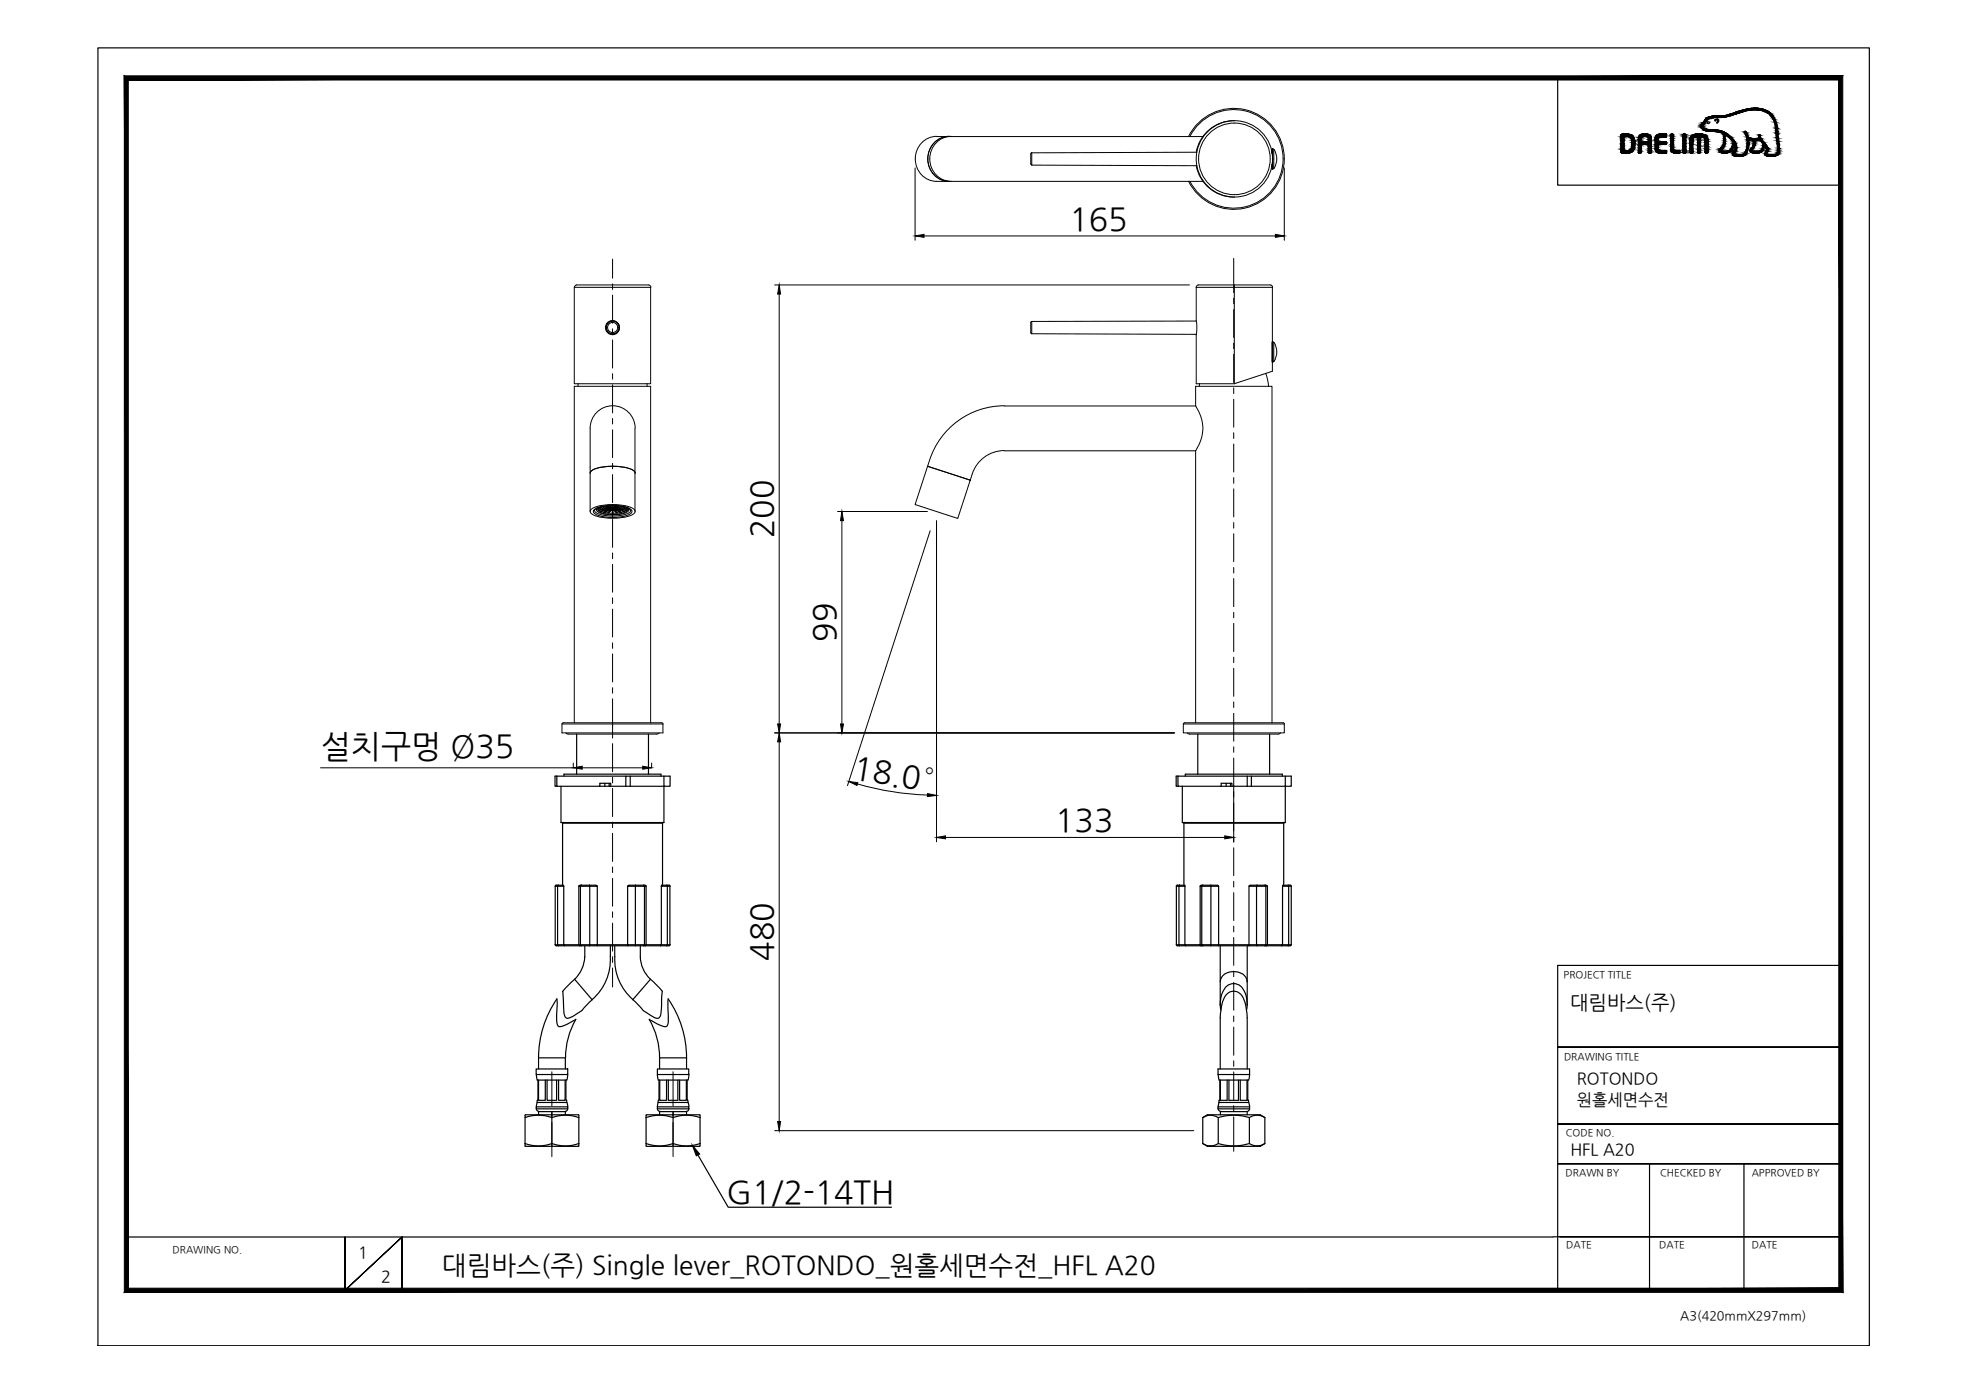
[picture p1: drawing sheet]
<svg xmlns="http://www.w3.org/2000/svg" width="420mm" height="297mm" viewBox="0 0 420 297" stroke-linecap="round" stroke-linejoin="round" font-family="sans-serif">
<defs><g id="words">
<g font-size="6.8">
<text x="228.2" y="49">165</text>
<text x="164.9" y="114.9" transform="rotate(-90 164.9 114.9)">200</text>
<text x="178.3" y="136.9" transform="rotate(-90 178.3 136.9)">99</text>
<text x="68.4" y="161.6">설치구멍 Ø35</text>
<text x="181.8" y="166" transform="rotate(9 181.8 166)">18.0°</text>
<text x="225.2" y="177.3">133</text>
<text x="164.9" y="205" transform="rotate(-90 164.9 205)">480</text>
<text x="155.1" y="256.8">G1/2-14TH</text>
</g>
<text font-size="5.6" x="94.3" y="271.9">대림바스(주) Single lever_ROTONDO_원홀세면수전_HFL A20</text>
<text font-size="4.2" x="335.1" y="215.3">대림바스(주)</text>
<g font-size="3.5">
<text x="336.5" y="231.4">ROTONDO</text>
<text x="336.5" y="235.8">원홀세면수전</text>
<text x="335.1" y="246.4">HFL A20</text>
<text x="76.4" y="268.5">1</text>
<text x="81.3" y="273.6">2</text>
</g>
<text font-size="2.7" x="358.5" y="281.6">A3(420mmX297mm)</text>
<g font-size="2.1">
<text x="333.7" y="208.6">PROJECT TITLE</text>
<text x="333.7" y="226.2">DRAWING TITLE</text>
<text x="334.1" y="242.4">CODE NO.</text>
<text x="334.1" y="251">DRAWN BY</text>
<text x="354.2" y="251">CHECKED BY</text>
<text x="373.8" y="251">APPROVED BY</text>
<text x="36.8" y="267.4">DRAWING NO.</text>
<text x="334.2" y="266.4">DATE</text>
<text x="354.1" y="266.4">DATE</text>
<text x="373.8" y="266.4">DATE</text>
</g>
</g></defs>
<!-- layer: 1 -->
<g fill="none" stroke="#000" stroke-width=".21">
<path d="M199.8 29.1h56.9M199.9 29.1a4.8 4.8 0 0 0-4.6 4.8 4.8 4.8 0 0 0 4.6 4.8h3M202.5 29.1a4.8 4.8 0 0 0-4.5 4.8 4.8 4.8 0 0 0 4.5 4.8M202.9 38.7h53.8M203 29.1a4.8 4.8 0 0 0-4.6 4.8 4.8 4.8 0 0 0 4.6 4.8M219.9 35l.3 .2M220.2 32.6v2.6M220.2 35.2l35.2 .2M220.2 32.6l-.3 .2v2.2M253.6 29.1a10.8 10.8 0 0 1 16.4-3.6 10.8 10.8 0 0 1 0 16.8 10.8 10.8 0 0 1-16.4-3.6M253.9 29.1a10.5 10.5 0 0 1 16-3.4 10.5 10.5 0 0 1 0 16.4 10.5 10.5 0 0 1-16-3.4M255.3 35.3a8.1 8.1 0 0 0 8 6.8"/>
<path d="M255.4 32.5l-35.2 .1M263.3 25.8a8.1 8.1 0 0 0-8 6.7M271.4 32.4h.1M271.4 35.5h.1M271.4 32.4v.1M271.4 35.4v.1M271.4 35.4l.1 .1M271.4 31.8v.9M271.4 35.1v.9M271.4 32.7h.1M271.5 35.2h.1M271.5 35.1v.1"/>
<path d="M271.5 32.6h.1M271.5 32.3l-.1 .1M271.5 36v.1M271.5 31.8v4.3M271.5 31.8v1.4M271.5 34.7v1.4M271.5 31.7v.1M271.6 31.8l.2 .1M271.8 31.9v4l-.2 .1M271.9 31.9a3.8 3.8 0 0 1 0 4M122.5 61.3h16.3v20.6h-16.3zM122.6 61.3v-.3l.4-.2h15.4l.2 .1 .3 .4"/>
<path d="M129.3 69.9h.3M131.8 69.9h.4M219.9 68.8v2.2l.3 .2M220.2 68.6v2.6M220.2 71.2l35.1 .1M220.2 68.6l-.3 .2M255.3 61.3v-.3l.4-.2h15.4l.2 .1 .3 .4M255.3 61.3v7.2l.1 .8-.1 12.6h8.1M255.3 68.5l-35.1 .1M255.3 61.3h8.1v20.6M263.4 60.8v.5h8.1M270.1 79.7l.6 2.7"/>
<path d="M271.4 73v4.2M271.5 73v4.3M271.5 61.3v17.9l-8.1 2.7M271.6 73l.2 .1v4l-.2 .1M271.9 73a3.8 3.8 0 0 1 0 4.1M123.4 81.9l-.1 .5M125.9 91.4v17.7M125.9 91.4a4.8 4.8 0 0 1 4.8-4.8 4.8 4.8 0 0 1 4.8 4.8M135.5 91.4v17.7M138 81.8l.1 .6M197.9 99.5l9.1 3-2.6 8.1-9.1-2.9zM198.4 98.2l-.5 1.3 9.1 3 .5-1.4"/>
<path d="M214.3 86.6h40.8a8.1 8.1 0 0 1 0 9.6h-40.8M214.3 96.2a7.2 7.2 0 0 0-6.8 4.9M214.3 86.6a16.7 16.7 0 0 0-15.9 11.6M255.1 86.6v-4.2h16.3v71.8M255.1 96.2v58M256 81.9l-.1 .5M125.9 101a1.64 1.64 0 0 1 1.4-1.1 11.9 11.9 0 0 1 7.9 .5l.3 .6M126 108.8a8.1 8.1 0 0 1 5.7-1.1l1.7 .2a2.6 2.6 0 0 1 2.1 1.2 1.64 1.64 0 0 1-1.4 1.1 11.9 11.9 0 0 1-7.8-.5l-.4-.6zM126.7 108.8a8.4 8.4 0 0 1 6.6-.7 1.73 1.73 0 0 1 1.6 1 1.73 1.73 0 0 1-1.6 1 10.2 10.2 0 0 1-6.3-.4l-.4-.6zM126.8 108.9l.4-.3a10 10 0 0 1 7.1 0l.3 .3M126.9 108.9a.93 .93 0 0 0 .8 .8 9.8 9.8 0 0 0 6.5-.2l.4-.6M127.2 108.5v.3"/>
<path d="M127.6 108.7a3.9 3.9 0 0 0 3.1 .8l1.5-.1a2.22 2.22 0 0 0 1.7-.7M127.7 108.5h.2zM127.8 108.9h.1M127.8 108.8h.2zM128 108.3h.1M128 108.5h.3zM128.1 108.8h.1M128.2 108.3h.2zM128.2 108.8h.2zM128.2 109.1h.1M128.3 109.1h.2zM128.4 108.3h.1"/>
<path d="M128.5 108.5h.2zM128.5 109v.1M128.6 108.8h.1M128.6 109h.2zM128.6 108.4h.2zM128.6 108.7h.2zM128.7 108.1h.1M128.8 108.3v.1M128.9 108.9v.1M128.9 109.3h.1M128.9 109h.2zM128.9 108.2h.2z"/>
<path d="M128.9 109.3h.2zM129 108.5h.2zM129 108.7h.1M129.1 108.4h.2zM129.1 108.7h.2zM129.1 108.2h.1M129.1 109.2h.1M129.1 109.2h.2zM129.2 108.4h.1M129.3 108.9h.1M129.3 108.2h.2zM129.3 108.9h.2z"/>
<path d="M129.4 108h.2zM129.4 109.1h.2zM129.4 109.1h.1M129.4 108.5h.2zM129.4 108.7h.1M129.4 108.3h.1M129.4 108.4l.2 .1zM129.5 108.7h.1zM129.5 108v.1M129.6 108.8h.1M129.7 108.4v.1M129.7 108.9v.1"/>
<path d="M129.7 108.2h.2zM129.7 108.3h.2zM129.7 108.8h.2zM129.7 109h.2zM129.7 109.4h.2zM129.7 108.6v.1M129.7 109.4v.1M129.7 108.5h.2zM129.8 108.1v.1M129.8 108.4l.2 .1zM129.8 108.6h.2zM129.8 108.3v.1"/>
<path d="M129.8 109.3h.2zM129.9 109.3v.1M129.9 108.7v.1M129.9 108.9h.1M129.9 108.2h.2zM129.9 108.7h.2zM129.9 108.4h.2zM129.9 108.9h.2zM129.9 107.9h.3M130 109.2h.2zM130 108.5h.1M130 109.1v.1"/>
<path d="M130.1 107.9v.1M130.1 108.3h.1M130.1 108.4h.1M130.1 108.5h.2zM130.1 108.8h.1M130.1 108.3h.2zM130.1 108.8h.2zM130.1 109l.2 .1zM130.1 108.1h.2zM130.2 109v.1M130.2 108v.1M130.2 108.3v.1"/>
<path d="M130.3 108.9h.2zM130.3 108.2h.2zM130.3 108.6v.1M130.3 108.9v.1M130.3 108.5h.2zM130.3 108.7h.2zM130.3 108.8h.2zM130.3 108.3h.2zM130.4 108.2v.1M130.4 108.8v.1M130.5 108.3h.1M130.5 108.4v.1"/>
<path d="M130.6 108.5h.2zM130.6 108.8h.1zM130.6 108.9h.2zM130.6 109h.1zM130.6 109.2h.2zM130.6 109.3h.2zM130.6 109.5l.1-.1zM130.6 108.3h.2zM130.6 108.2h.2zM130.6 108h.1zM130.6 107.9h.2M130.6 108.7h.2z"/>
<path d="M130.6 108.4h.2zM130.7 107.9v.2M130.7 108.2v.3M130.7 108.6h.1M130.7 108.7v.3M130.7 109.1h.1M130.7 109.2v.3M130.7 109.9v.5M130.7 108.9l.1-.1zM130.7 109.1l.1-.1zM130.7 109.5h.1zM130.7 108h.1z"/>
<path d="M130.9 108.3h.2zM130.9 108.8h.2zM130.9 108.3h.1M131 108.7h.2zM131 108.5h.2zM131 108.4v.1M131 108.8v.1M131 108.2h.2zM131 108.9h.2zM131 108.2v.1M131.1 108.9v.1M131.1 108.5h.2z"/>
<path d="M131.1 108.3v.1M131.1 108.6v.1M131.1 108.8h.2zM131.1 108.3h.2zM131.1 108.1h.2zM131.1 109h.2zM131.2 108v.1M131.3 108.8h.1M131.3 109v.1M131.3 109.2h.2zM131.3 108.4h.1M131.3 108.7h.2z"/>
<path d="M131.3 108.4h.2zM131.3 108.3h.1M131.3 108.9h.3zM131.3 108.2h.3zM131.4 109.1v.1M131.4 109.3h.2zM131.4 108.5h.1M131.4 108.6h.2zM131.4 108.4h.2zM131.5 108.5h.2zM131.5 108.9h.1M131.5 107.9l-.2 .1"/>
<path d="M131.5 108.7v.1M131.5 109.3v.1M131.5 109.4h.2zM131.6 108.1v.1M131.6 108.3v.1M131.6 109h.2zM131.6 108.8h.2zM131.6 108.3h.2zM131.6 108.2h.2zM131.6 108.6v.1M131.6 109.4v.1M131.7 108.4v.1"/>
<path d="M131.7 108.9v.1M131.8 108.8h.1M131.8 108.7h.2zM131.8 108.4h.2zM131.8 108.5h.2zM131.9 108v.1M131.9 109.1h.2zM131.9 108h.2zM131.9 108.3h.1M131.9 108.9h.2zM131.9 108.2h.2zM132 108.7h.1"/>
<path d="M132 109.1h.1M132.1 109.2h.2zM132.2 108.4h.1M132.2 108.9h.1M132.2 108.7h.2zM132.2 108.4h.2zM132.3 108.5h.2zM132.3 109.2h.1M132.3 108.2h.1M132.3 109.3h.2zM132.3 109h.2zM132.3 108.2h.2z"/>
<path d="M132.4 108.7h.1M132.5 108.9v.1M132.5 109.3h.1M132.6 108.3v.1M132.6 108.7l.2 .1zM132.6 108.4h.2zM132.7 108.1h.1M132.7 109h.2zM132.7 108.5h.3zM132.8 108.1h.1M132.8 108.8h.1M132.9 108.1a.85 .85 0 0 1 .9 1 6.7 6.7 0 0 1-6.1 0l-.1-.3a1.06 1.06 0 0 1 1.1-.7"/>
<path d="M132.9 109v.1M133 109.1h.2zM133 108.3h.1M133 108.8h.2zM133.1 108.3h.1zM133.2 109.1h.1M133.2 108.5h.2zM133.3 108.8h.1M133.4 108.3h.1M133.4 108.8h.2zM133.5 108.5h.3zM133.6 108.9h.1"/>
<path d="M133.9 108.4a.46 .46 0 0 1 .2 .6 7 7 0 0 1-5.5 .6 1.21 1.21 0 0 1-1.3-1l.3-.2M134.2 108.5v.3M134.6 108.9h.1M120 154.5l.2-.3h21l.3 .3M120.8 156.4l.4 .2M121.2 156.6h19M122.5 154.2v-71.8h16.3v71.8M130.7 154.2v.3h-10.8v1.9h21.6v-1.9M140.7 156.4l-.5 .2M141.5 154.5h-10.8v2.1M252.5 154.5h21.6v1.9h-21.6zM253.3 156.4l.5 .2h18.9l.6-.2"/>
<path d="M273.8 154.2h-21l-.3 .3M273.8 154.2l.3 .3"/>
<circle cx="263.4" cy="33.9" r="8.2"/>
<circle cx="263.4" cy="33.9" r="7.6"/>
<circle cx="130.7" cy="69.9" r="1.51"/>
<circle cx="130.7" cy="69.9" r="1.42"/>
<circle cx="130.7" cy="69.9" r="1.33"/>
<circle cx="130.7" cy="69.9" r="1.08"/>
</g>
<g fill="none" stroke="#000" stroke-width=".25">
<path d="M118.8 165.6v2.2h9.2v-.7h2.3v.7M119.7 167.8v7.7h22v-7.7h-8.2M120.2 175.5l-.2 .1M120.3 165.6v-.4h20.7v.4M128 167.8h2M129.1 167.1v.7M130 167.8h3.5M130 167.1v.7M133.5 165.6h-15.1v2.2h.4M134.5 165.6h-1v2.2M141.2 175.5l.2 .1M141.7 165.6v2.2h1.3v-2.2h-8.5v2.2"/>
<path d="M251.4 165.6v2.2h9.2v-.7h2.3v.7M252.3 167.8v7.7h22v-7.7h-8.2M252.8 175.5l-.2 .1M252.9 165.6v-.4h20.7v.4M260.6 167.8h2M261.6 167.1v.7M262.6 167.8h3.5M262.6 167.1v.7M266.1 165.6h-15.1v2.2h.4M267 165.6h-.9v2.2M273.8 175.5l.2 .1M274.3 165.6v2.2h1.2v-2.2h-8.5v2.2"/>
<path d="M118.5 189.1h1.8M118.5 189.1v12.5M118.7 188.9h1.5l.1 .2M118.7 188.9l-.2 .2M119.1 188.9l-.1 .2v12.5l.1 .2M120 188.9v-13.2h21.4v13.2M120.3 189.1v12.5h3.2v-12.5M123.5 189.1l.3-.2h3.3l.4 .2M123.5 189.1h2.3M124.1 188.9l-.2 .2v12.5h1.9v-12.5M125.8 188.9v.2M125.8 189.1h1.7v12.5h-1.7v.2"/>
<path d="M133.9 189.1l.4-.2h3.3l.3 .2M135.6 189.1h-1.7v12.5h1.7v.2M135.6 189.1h1.9v12.5h-1.9zM135.6 188.9v.2M137.3 188.9l.2 .2h.4M137.9 189.1v12.5h3.2v-12.5M141.1 189.1h1.8M142.3 188.9l.1 .2M142.4 189.1v12.5M142.7 188.9h-1.5l-.1 .2M142.8 188.9l.2 .2M142.9 189.1v12.5"/>
<path d="M251 189.1h1.8M251 189.1v12.5M251.2 188.9h1.6v.2M251.3 188.9l-.3 .2M251.7 188.9l-.1 .2v12.5l.1 .2M252.6 188.9v-13.2h21.3v13.2M252.8 189.1v12.5h3.3v-12.5M256.1 189.1l.3-.2h3.3l.3 .2M256.1 189.1h2.3M256.4 189.1v12.5h2v-12.5M256.7 188.9l-.2 .2M258.4 188.9v.2"/>
<path d="M258.4 189.1h1.6v12.5h-1.6v.2M266.5 189.1l.4-.2h3.3l.3 .2M268.1 189.1h-1.6v12.5h1.6M268.1 189.1h2v12.5h-2zM268.2 188.9v.2M269.9 188.9l.2 .2h.4M270.5 189.1v12.5h3.2v-12.5M273.7 189.1h1.8M274.9 188.9l.1 12.7-.1 .2M275.3 188.9h-1.5l-.1 .2M275.3 188.9l.2 .2M275.5 189.1v12.5"/>
<path d="M118.5 201.6l.2 .2h24l.3-.2M118.5 201.6h1.8l.2 .2M118.8 213.2v3.4a3.4 3.4 0 0 0 .4 2.4 6.1 6.1 0 0 0 3.3-1.3l.4-.2a16.3 16.3 0 0 0-2.2 8.2M118.8 213.2a22.1 22.1 0 0 0-3.9 12.5M120 211.6l.3 4.6a.9 .9 0 0 0 .4 1 .9 .9 0 0 0 1.1-.1l2.3-1.4M122.6 209l-2.5 2.5M124.1 201.8l-.2-.2h-.4l.2 .2M124.8 204.1a7.1 7.1 0 0 1-2.2 4.9M124.8 201.8v2.4M126.4 213.3l-2.2 2.3M127.5 201.8v-.2h6.4l.1 .2M130.2 201.8a19.1 19.1 0 0 1-.5 6.4 11.2 11.2 0 0 1-3.4 5.1l-3.7-4.3"/>
<path d="M131.2 201.8a19.1 19.1 0 0 0 .5 6.4 16.2 16.2 0 0 0 4.9 6.6l.7 .8M136.6 201.8v2.4M136.6 204.1a6.7 6.7 0 0 0 2.2 4.8M137.3 201.8l.2-.2h.4l-.2 .2M138.8 209l2.5 2.5M138.8 209l-3.8 4.3M141.3 211.6l-.3 4.6a.9 .9 0 0 1-.3 1 .9 .9 0 0 1-1.1-.1l-2.3-1.4M142.4 201.6l-.1 .2M142.6 213.2v3.4a2.85 2.85 0 0 1-.4 2.4 6.4 6.4 0 0 1-3.3-1.3l-.4-.2a16.3 16.3 0 0 1 2.2 8.2M142.6 213.2a22.1 22.1 0 0 1 3.9 12.5M142.9 201.6h-1.8l-.2 .2M251 201.6l.3 .2"/>
<path d="M251 201.6h1.8l.3 .2M251.2 201.8h24.1M256.4 201.6h-.3l.2 .2M256.5 201.6l.2 .2M260 201.8v-.2h6.5v.2M268.2 201.6v.2M269.9 201.8l.2-.2h.4l-.3 .2M275.5 201.6l-.2 .2M275.5 201.6h-1.8l-.2 .2M112 238.5v5.5M114.4 228.1h6.7v1.2h-6.7zM114.4 236.2h6.7v.4h-6.7z"/>
<path d="M114.5 229.3l.1 1.2h6.3l.2-1.2M114.5 236.6l.2 .5 .3 .1M114.6 235.3h6.3M114.6 235.2l-.1 1M114.8 230.5v4.3h-.2v.5M114.9 237.9v-.7h5.7v.7M114.9 230.5v4.3h1.5v-4.3M114.9 225.7h5.7v2.4M114.9 225.7v2.4M116.7 230.5v4.3h2.1v-4.3M117.8 237.2v.7h5.6l.1 .6M119.2 230.5v4.3h1.4v-4.3"/>
<path d="M120.8 230.5v4.3h.1v.5M121 235.2l.1 1M121.1 236.6l-.2 .5-.3 .1M123.5 238.5a8.4 8.4 0 0 0-5.7 0 8.3 8.3 0 0 0-5.8 0l.1-.6h5.7v6.1M123.5 238.5v5.5M137.9 238.5a8.4 8.4 0 0 1 5.7 0 8.4 8.4 0 0 1 5.8 0M137.9 238.5v5.5M140.3 228.1h6.7v1.2h-6.7zM140.3 229.3l.1 1.2h6.4l.2-1.2M140.3 236.2h6.7v.4h-6.7zM140.3 236.6l.3 .5 .3 .1M140.4 235.3h6.4"/>
<path d="M140.5 235.2l-.2 1M140.6 230.5v4.3h-.2v.5M140.7 237.9v-.7h5.8v.7M140.7 225.7h5.8M140.7 225.7v2.4M140.8 230.5v4.3h1.4v-4.3M142.6 230.5v4.3h2v-4.3M143.6 237.2v.7h-5.6l-.1 .6M145 230.5v4.3h1.5v-4.3M146.5 225.7v2.4M146.6 230.5v4.3h.2v.5M146.8 235.2l.2 1"/>
<path d="M147 236.6l-.3 .5-.3 .1M149.4 238.5l-.1-.6h-5.7v6.1M149.4 238.5v5.5M112 244l.1 .6h5.7M112 244a8.3 8.3 0 0 0 5.8 0M117.8 244v.6h5.6l.1-.6M117.8 244a8.4 8.4 0 0 0 5.7 0M137.9 244l.1 .6h5.6M137.9 244a8.4 8.4 0 0 0 5.7 0M143.6 244v.6h5.7l.1-.6M143.6 244a8.4 8.4 0 0 0 5.8 0"/>
</g>
<!-- layer: BODY -->
<g fill="none" stroke="#000" stroke-width=".21">
<path d="M130.7 55.3v4.1M263.3 55.1v7.4M130.7 60.6v1.2M130.7 63v6M130.7 70.2v1.1M130.7 72.5v6M130.7 79.7v1.2M263.3 63.6v1.2M263.3 66.1v5.9M263.3 73.2v1.2M263.3 75.6v6M130.7 82.1v6"/>
<path d="M130.7 89.3v1.2M130.7 91.7v6M130.7 98.9v1.1M263.3 82.8v1.2M263.3 85.2v6M263.3 92.3v1.3M263.3 94.8v5.9M130.7 101.3v5.9M130.7 108.4v1.2M130.7 110.8v6M130.7 118v1.2M263.3 101.9v1.2"/>
<path d="M263.3 104.3v6M263.3 111.5v1.2M263.3 113.9v6M130.7 120.4v6M130.7 127.6v1.2M130.7 130v5.9M130.7 137.2v1.2M130.7 139.5v6M263.3 121.1v1.2M263.3 123.5v6M263.3 130.7v1.1M263.3 133v6"/>
<path d="M130.7 146.7v1.2M130.7 149.1v6M130.7 156.3v1.2M130.7 158.7v6M263.3 140.2v1.2M263.3 142.6v6M263.3 149.8v1.2M263.3 152.2v6M263.3 159.4v1.1M130.7 165.9v1.2M130.7 168.2v6.1M130.7 175.4v1.2"/>
<path d="M130.7 177.8v6M263.3 161.8v5.9M263.3 168.9v1.2M263.3 171.3v6M263.3 178.5v1.2M130.7 185v1.2M130.7 187.4v6M130.7 194.6v1.2M130.7 197v6M263.3 180.9v6M263.3 188.1v1.2M263.3 190.5v5.9"/>
<path d="M263.3 197.6v1.3M130.7 204.1v1.3M130.7 206.6v4M263.3 200v6M263.3 207.2v1.2M263.3 209.6v6M263.3 216.8v1.2M263.3 219.2v6M117.8 228.7v7.3M117.8 237.2v1.2M117.8 239.5v7.3M143.6 228.7v7.3"/>
<path d="M143.6 237.2v1.2M143.6 239.5v7.3M263.3 226.4v1.2M263.3 228.7v6.1M263.3 235.9v1.2M263.3 238.3v7.4"/>
</g>
<!-- layer: 0 -->
<g fill="none" stroke="#000" stroke-width=".25">
<path d="M20.9 10.2h378v277h-378zM332.4 16.7v22.8h60.4M368.5 32.6h.1M123 156.6v8.6M138.4 156.6v8.6M255.6 156.6v8.6M270.9 156.6v8.6M266.1 201.8v7.7M266.1 217.2v10.9M392.8 206h-60.4v69.7M332.4 223.4h60.4h-60.4M332.4 239.9h60.4h-60.4"/>
<path d="M148.9 246.4l6.5 11.2h34.8M332.4 248.3h60.4h-60.4M352 248.3v27M372.1 248.3v27M27 264h304.4M73.6 264v11.4l12.2-11.4-12.2 11.4zM85.8 275.4v-11.4v11.4M331.4 263.9h61.4h-59.9M341 275.3h51.8"/>
</g>
<!-- layer: DEF_LAYER_ASSEM_MEMBER -->
<g fill="none" stroke="#000" stroke-width=".25">
<path d="M260.4 214.5l.1 1M260.4 209.5a2.97 2.97 0 0 1 4.3-1.9 2.18 2.18 0 0 1 1.4 1.9v5M260.4 214.5a4.8 4.8 0 0 1 1.8-4.3 2.46 2.46 0 0 1 3.3 1.4 6.6 6.6 0 0 1 .6 2.9M260.4 201.8v12.7M260.4 217.2v10.9M266.1 214.5l-.1 1M266.1 217.2l-.1-1.8a4.5 4.5 0 0 0-1.9-3.7 2.15 2.15 0 0 0-2.9 1.3l-.5 1.6-.3 2.6M256.7 238.5a2.94 2.94 0 0 1 3.3 0 11.1 11.1 0 0 1 6.6 0M256.7 238.5l.9-.6h11.3l1 .6M256.7 238.5v5.5M259.9 228.1h6.7v1.2h-6.7zM260 229.3l.1 1.2"/>
<path d="M260 236.6l.2 .5 .3 .1M260 238.5v5.5M260.1 230.5h6.3M260.1 235.2l-.1 1M260.3 230.5v4.3h-.2v.5h6.3v-.5h-.1v-4.3M260.4 237.9v-.7h5.7v.7M260.4 230.5v4.3h1.5v-4.3M262.2 230.5v4.3h2.1v-4.3M264.7 230.5v4.3h1.4v-4.3M266.5 235.2l.1 1M266.6 238.5a2.94 2.94 0 0 1 3.3 0M266.6 238.5v5.5"/>
<path d="M266.6 229.3l-.1 1.2M266.6 236.6l-.2 .5-.2 .1M266.6 236.2h-6.7v.4h6.7M266.6 236.2v.4M269.9 238.5v5.5M256.7 244l.7 .4 .9 .1M256.7 244l.9 .6h11.3l1-.6M258.3 244.5h.1M266.6 244a11.1 11.1 0 0 1-6.6 0l-.8 .4-.9 .1M266.6 244l.8 .4 .9 .1M268.9 244.5h-.6M269.9 244l-1.1 .5"/>
</g>
<!-- layer: 0 -->
<g fill="none" stroke="#000" stroke-width=".21">
<path d="M195.3 35.8v15.5M274.1 35.8v15.5M197.2 50.3h74.9M165.3 60.8h88.5M166.3 62.8v91.7M178.7 109.1h19.2M179.6 111.1v43.4M198.5 113.3l-17.7 54.4M199.8 111.1v68.5M165.3 156.4h85.3M166.3 158.3v81M122.3 162.8v1h-53.9"/>
<path d="M124.2 163.8h12.9M139.1 162.8v1M183 167.3a60.6 60.6 0 0 0 14.9 2.4M201.7 178.7h59.7M263.3 167.6v12M165.3 241.3h89.4"/>
</g>
<g fill="#000" stroke="#000" stroke-width=".21">
<path d="M195.3 50.3l1.9-.3v.6zM272.1 50l2 .3-2 .3zM166.3 60.8l.3 2h-.7zM179.6 109.1l.4 2h-.6zM165.9 154.5h.7l-.3 1.9zM166.3 156.4l.3 1.9h-.7zM179.4 154.5h.6l-.4 1.9zM122.3 163.8l1.9-.3v.6zM137.1 163.5l2 .3-2 .3zM181.1 166.8l1.9 .2-.1 .6zM197.9 169.3l1.9 .4-1.9 .3zM199.8 178.7l1.9-.3v.6z"/>
<path d="M261.4 178.4l1.9 .3-1.9 .3zM165.9 239.3h.7l-.3 2zM147.7 244.4l1.6 1.9-.7 .3z"/>
<path d="M27.4 274.9l-.9 .9 365.9-.9zM26.5 275.8l365.9-.9 .8 .9zM392.4 17.1v257.8l.8 .9zM393.2 16.2v259.6l-.8-258.7zM27.4 17.1h365l.8-.9zM26.5 16.2h366.7l-365.8 .9zM26.5 16.2l.9 258.7v-257.8zM26.5 16.2l.9 258.7-.9 .9z"/>
</g>
<g fill="#000" stroke="#000" stroke-width=".21">
<path d="M346.2 32.7h1.3zM346.3 28.6h1.2zM346.3 32.7h1.2zM346.5 28.6h.9zM347.7 29.3h.9zM351.2 29.1h1.1zM353.7 28.7h1.9zM354.4 32.7h.3zM354.4 28.6h.4zM354.6 29.2h1zM357.1 32.6h1.4zM357.4 32.7h.6z"/>
<path d="M362.3 28.6h.6zM362.3 32.6h.5zM363 27.3h.5zM363.9 25.5h.4zM364.2 28h3.1zM364.5 28h2.9zM365.8 24.8h3.2zM366.4 24.7h2.6zM366.8 24.7h2.2zM372.3 32.7h.3zM372.3 28h.2zM373.4 23.2h2.3z"/>
<path d="M374.2 23.1h.7zM375 29.9h.6zM375.4 28.9h.2zM375.4 29.6h.4zM375.4 28.8h.1zM375.6 29.9h.5z"/>
<path d="M346.3 32.7h1.1zM346.5 32.7h.9z"/>
<path d="M345.9 29.2h.6zM345.9 29.2h.6z"/>
<path d="M345.9 29.2l.6 .2v-.2zM345.9 29.2l.6 .2h-.6z"/>
<path d="M345.9 29.4h.6zM345.9 29.4h.6z"/>
<path d="M345.9 29.4l.6 .3v-.3zM345.9 29.4l.6 .3h-.6z"/>
<path d="M345.9 29.7l.6 .3v-.3zM345.9 29.7l.6 .3h-.6z"/>
<path d="M345.9 30l.6 .1v-.1zM345.9 30l.6 .1h-.6z"/>
<path d="M345.9 30.1l.6 .5v-.5zM345.9 30.1l.6 .5h-.6z"/>
<path d="M345.9 30.6l.6 .3v-.3zM345.9 30.6l.6 .3h-.6z"/>
<path d="M345.9 30.9l.6 .4v-.4zM345.9 30.9l.6 .4h-.6zM345.9 31.3h.6zM345.9 31.3h.6z"/>
<path d="M345.9 31.3l.6 .4v-.4zM345.9 31.3l.6 .4h-.6z"/>
<path d="M345.9 31.7l.6 .2v-.2zM345.9 31.7l.6 .2h-.6z"/>
<path d="M345.9 31.9h.6zM345.9 31.9h.6z"/>
<path d="M345.9 31.9l.6 .2v-.2zM345.9 31.9l.6 .2h-.6zM345.9 32.1h.6zM345.9 32.1h.6z"/>
<path d="M345.9 32.1h.6zM345.9 32.1h.6z"/>
<path d="M345.9 32.1h.7zM345.9 32.1h.7z"/>
<path d="M345.9 29.1h.9zM345.9 29.1h1.2z"/>
<path d="M345.9 29.1h.9zM345.9 29.1l.6 .1zM345.9 29.2h.6zM345.9 29.2h.6z"/>
<path d="M345.9 32.1h1zM345.9 32.1h1z"/>
<path d="M345.9 32.1h1.1zM345.9 32.1h1.1z"/>
<path d="M345.9 29.1h1.2zM345.9 29.1h1.2z"/>
<path d="M345.9 29.1h1.2zM345.9 29.1h1.3z"/>
<path d="M345.9 32.1h1.2zM345.9 32.1h1.2z"/>
<path d="M347.2 29.1h1.3zM347.2 29.1h1.3z"/>
<path d="M345.9 32.1h1.3zM345.9 32.1h1.3z"/>
<path d="M346.5 28.6h1zM346.3 28.6h1.2zM346.2 28.6h1.3z"/>
<path d="M346.2 28.6h1.4zM346.1 28.6h1.5z"/>
<path d="M346.1 28.6l1.8 .1zM345.9 28.7h2z"/>
<path d="M346.1 32.7h1.5zM346.1 32.7h1.4zM346.2 32.7h1.3z"/>
<path d="M345.9 32.6h2zM345.9 32.6h2z"/>
<path d="M345.9 32.6h2zM345.9 32.6l1.7 .1z"/>
<path d="M345.9 28.7h2zM345.9 28.7h2z"/>
<path d="M345.9 28.7l2.3 .1-.3-.1zM345.9 28.7l2.3 .1h-2.3zM345.9 28.8h2.3zM345.9 28.8h2.3z"/>
<path d="M345.9 28.8l2.4 .1zM345.9 28.8l2.4 .1z"/>
<path d="M345.9 32.4l2 .2 .3-.2zM345.9 32.4l2 .2h-2z"/>
<path d="M345.9 28.9l2.5 .1-.1-.1zM345.9 28.9l2.5 .1h-2.5z"/>
<path d="M345.9 32.4h2.4zM345.9 32.4h2.3zM345.9 32.4h2.3zM345.9 32.4h2.3z"/>
<path d="M345.9 32.3h2.5zM345.9 32.3h2.5z"/>
<path d="M345.9 32.3l2.4 .1 .1-.1zM345.9 32.3l2.4 .1h-2.4z"/>
<path d="M345.9 29h2.5zM345.9 29h2.5z"/>
<path d="M345.9 29l2.6 .1-.1-.1zM345.9 29l2.6 .1h-2.6z"/>
<path d="M347.2 29.1h1.3zM347.2 29.1h1.3z"/>
<path d="M347.2 29.1h1.3zM347.2 29.1h1.3z"/>
<path d="M347.4 29.1l1.2 .2-.1-.2zM347.4 29.1l1.2 .2zM347.7 29.3h.9z"/>
<path d="M347.3 32.1h1.2zM347.2 32.1h1.3zM347.2 32.1h1.3zM347.2 32.1h1.3z"/>
<path d="M345.9 32.1l2.5 .2 .1-.2zM345.9 32.1l2.5 .2h-2.5z"/>
<path d="M347.6 32.1h1zM347.3 32.1h1.2z"/>
<path d="M347.8 29.3l.9 .1-.1-.1zM347.8 29.3l.9 .1h-.7z"/>
<path d="M347.7 32h.9zM347.6 32.1h1z"/>
<path d="M347.9 31.9h.7zM347.7 32h.9z"/>
<path d="M348 29.4l.7 .2v-.2zM348 29.4l.7 .2h-.6z"/>
<path d="M348.1 29.6l.7 .1-.1-.1zM348.1 29.6l.7 .1h-.7z"/>
<path d="M348.1 31.7l.5 .2 .1-.2zM348.1 31.7l.5 .2h-.7z"/>
<path d="M348.1 29.7l.7 .2v-.2zM348.1 29.7l.7 .2h-.6z"/>
<path d="M348.1 31.7h.7zM348.1 31.7h.6z"/>
<path d="M348.2 29.9l.7 .1-.1-.1zM348.2 29.9l.7 .1h-.7z"/>
<path d="M348.2 31.4l.6 .3v-.3zM348.2 31.4l.6 .3h-.7z"/>
<path d="M348.2 30l.7 .2v-.2zM348.2 30l.7 .2h-.7z"/>
<path d="M348.2 30.2l.7 .1zM348.2 30.2l.7 .1zM348.2 30.3h.7zM348.2 30.3h.7zM348.2 30.3h.7zM348.2 30.3h.7zM348.2 30.3h.7zM348.2 30.3h.7z"/>
<path d="M348.2 30.3h.7zM348.2 30.3h.7z"/>
<path d="M348.2 30.3l.7 .1zM348.2 30.3l.7 .1z"/>
<path d="M348.2 30.4l.7 .2v-.2zM348.2 30.4l.7 .2h-.7z"/>
<path d="M348.2 30.6l.7 .1v-.1zM348.2 30.6l.7 .1h-.7z"/>
<path d="M348.2 30.7l.7 .2v-.2zM348.2 30.7l.7 .2h-.7z"/>
<path d="M348.2 30.9h.7zM348.2 30.9h.7z"/>
<path d="M348.2 30.9l.7 .1zM348.2 30.9l.7 .1z"/>
<path d="M348.2 31h.7zM348.2 31h.7z"/>
<path d="M348.2 31l.6 .4 .1-.4zM348.2 31l.6 .4h-.6zM348.2 31.4h.6zM348.2 31.4h.6z"/>
<path d="M349.6 29.7h.7zM349.6 29.7h.7zM349.6 29.7h.7zM349.6 29.7h.7z"/>
<path d="M349.7 32.7h.3zM349.7 32.7h.3z"/>
<path d="M349.7 32.7h.4zM349.7 32.7h.3z"/>
<path d="M349.7 32.6h.5zM349.7 32.6l.4 .1z"/>
<path d="M349.6 32.6h.6zM349.6 32.6h.6z"/>
<path d="M349.6 29.4l.7 .2v-.2zM349.6 29.4l.7 .2h-.7z"/>
<path d="M349.6 29.6l.7 .1zM349.6 29.6l.7 .1z"/>
<path d="M349.6 29.7h.7zM349.6 29.7h.7zM349.6 29.7h.7zM349.6 29.7h.7z"/>
<path d="M349.6 29.7l.7 .1zM349.6 29.7l.7 .1zM349.6 29.8h.7zM349.6 29.8h.7z"/>
<path d="M349.6 29.8l.7 .2v-.2zM349.6 29.8l.7 .2h-.7zM349.6 30h.7zM349.6 30h.7z"/>
<path d="M349.6 30l.7 .2v-.2zM349.6 30l.7 .2h-.7z"/>
<path d="M349.6 30.2l.7 .1zM349.6 30.2l.7 .1z"/>
<path d="M349.6 30.8l.7 .1zM349.6 30.8l.7 .1z"/>
<path d="M349.6 30.9l.7 .2v-.2zM349.6 30.9l.7 .2h-.7z"/>
<path d="M349.6 31.1l.7 .5v-.5zM349.6 31.1l.7 .5h-.7z"/>
<path d="M349.6 31.6h.7zM349.6 31.6h.7z"/>
<path d="M349.6 31.6l.7 .4v-.4zM349.6 31.6l.7 .4h-.7z"/>
<path d="M349.6 32l.7 .1zM349.6 32l.7 .1z"/>
<path d="M349.6 32.1l.7 .2v-.2zM349.6 32.1l.7 .2h-.7z"/>
<path d="M349.6 32.3h.7zM349.6 32.3h.7z"/>
<path d="M349.6 32.3l.7 .1zM349.6 32.3l.7 .1z"/>
<path d="M349.6 32.4h.7zM349.6 32.4h.7z"/>
<path d="M349.6 32.4l.7 .1zM349.6 32.4l.7 .1zM349.6 32.5h.7zM349.6 32.5h.7zM349.6 32.5h.7zM349.6 32.5h.7z"/>
<path d="M349.6 32.5h.7zM349.6 32.5l.6 .1z"/>
<path d="M349.7 29.3l.6 .1v-.1zM349.7 29.3l.6 .1h-.7z"/>
<path d="M349.7 29.2h.7zM349.7 29.2l.6 .1z"/>
<path d="M349.7 29.2h.8zM349.7 29.2h.7z"/>
<path d="M349.7 29.2h.9zM349.7 29.2h.8z"/>
<path d="M349.7 29.1h1.1zM349.7 29.1l.9 .1z"/>
<path d="M350.8 28.6h.3zM350.8 28.6h.3z"/>
<path d="M350.8 28.6h.4zM350.7 28.6h.5z"/>
<path d="M350.7 28.6h.7zM350.6 28.6h.8z"/>
<path d="M350.6 28.6h.8zM350.6 28.6h.8z"/>
<path d="M350.6 28.6h1zM350.4 28.6h1.2z"/>
<path d="M350.4 28.6l1.4 .1zM350.2 28.7h1.6z"/>
<path d="M351.7 29.7h.7zM351.7 29.7h.7z"/>
<path d="M350.2 28.7l1.8 .1-.2-.1zM350 28.8l.2-.1 1.8 .1z"/>
<path d="M350 28.8l2.1 .1zM349.9 28.9h2.2z"/>
<path d="M349.9 28.9l2.3 .2-.1-.2zM349.9 28.9l2.3 .2h-2.5z"/>
<path d="M349.7 29.1h2.6zM349.7 29.1h2.6z"/>
<path d="M351.1 29.1h1.2zM351.1 29.1h1.2zM351.2 29.1h1.1z"/>
<path d="M351.3 29.1l1 .1zM351.3 29.1l1 .1z"/>
<path d="M351.5 29.2l.8 .1zM351.5 29.2l.8 .1z"/>
<path d="M351.6 29.3l.7 .1v-.1zM351.6 29.3l.7 .1h-.6z"/>
<path d="M351.7 29.4l.7 .1zM351.7 29.4l.7 .1z"/>
<path d="M351.8 32.6h.5zM351.8 32.6l.4 .1z"/>
<path d="M351.7 29.5l.7 .1zM351.7 29.5l.7 .1z"/>
<path d="M351.7 29.6l.7 .1v-.1zM351.7 29.6l.7 .1h-.7zM351.7 29.7h.7zM351.7 29.7h.7z"/>
<path d="M351.7 29.7h.7zM351.7 29.7h.7z"/>
<path d="M351.7 29.7l.7 .1zM351.7 29.7l.7 .1zM351.7 29.8h.7zM351.7 29.8h.7z"/>
<path d="M351.7 29.8l.7 .2v-.2zM351.7 29.8l.7 .2h-.7z"/>
<path d="M351.7 30l.7 .1zM351.7 30l.7 .1z"/>
<path d="M351.7 30.1l.7 .1v-.1zM351.7 30.1l.7 .1h-.7z"/>
<path d="M351.7 30.2l.7 .1zM351.7 30.2l.7 .1z"/>
<path d="M349.6 30.3h2.8zM349.6 30.3h2.8z"/>
<path d="M349.6 30.3l2.8 .1zM349.6 30.3l2.8 .1z"/>
<path d="M349.6 30.4l2.8 .3v-.3zM349.6 30.4l2.8 .3h-2.8z"/>
<path d="M349.6 30.7l2.8 .1zM349.6 30.7l2.8 .1z"/>
<path d="M351.7 30.8l.7 .1zM351.7 30.8l.7 .1z"/>
<path d="M351.7 30.9l.7 .1v-.1zM351.7 30.9l.7 .1h-.7z"/>
<path d="M351.7 31l.7 .3v-.3zM351.7 31l.7 .3h-.7zM351.7 31.3h.7zM351.7 31.3h.7z"/>
<path d="M351.7 31.3l.7 .4v-.4zM351.7 31.3l.7 .4h-.7z"/>
<path d="M351.7 31.7l.7 .1zM351.7 31.7l.7 .1z"/>
<path d="M351.7 31.8l.7 .3v-.3zM351.7 31.8l.7 .3h-.7z"/>
<path d="M351.7 32.1l.7 .1v-.1zM351.7 32.1l.7 .1h-.7z"/>
<path d="M351.7 32.2l.7 .1zM351.7 32.2l.7 .1z"/>
<path d="M351.7 32.3l.7 .1zM351.7 32.3l.7 .1z"/>
<path d="M351.7 32.4l.7 .1zM351.7 32.4l.7 .1zM351.7 32.5h.7zM351.7 32.5h.7z"/>
<path d="M351.7 32.5h.7zM351.7 32.5h.7zM351.8 32.5h.6zM351.8 32.5h.6z"/>
<path d="M351.8 32.5h.6zM351.8 32.5l.5 .1zM351.8 32.6h.5zM351.8 32.6h.5z"/>
<path d="M353.3 29.2h1.1zM353.3 29.2h1.1z"/>
<path d="M353.2 29.6h.7zM353.2 29.6h.7z"/>
<path d="M353.2 29.6h.7zM353.2 29.6h.7zM353.2 29.6h.7zM353.2 29.6h.7z"/>
<path d="M353.2 29.6l.7 .1zM353.2 29.6l.7 .1z"/>
<path d="M353.2 29.7h.7zM353.2 29.7h.7z"/>
<path d="M353.2 29.7l.7 .1zM353.2 29.7l.7 .1z"/>
<path d="M353.2 29.8l.7 .2v-.2zM353.2 29.8l.7 .2h-.7z"/>
<path d="M353.2 30l.7 .2v-.2zM353.2 30l.7 .2h-.7z"/>
<path d="M353.2 30.2h.7zM353.2 30.2h.7z"/>
<path d="M353.2 30.2l.7 .1zM353.2 30.2l.7 .1z"/>
<path d="M353.2 30.8l.7 .1zM353.2 30.8l.7 .1z"/>
<path d="M353.2 30.9l.7 .2v-.2zM353.2 30.9l.7 .2h-.7z"/>
<path d="M353.2 31.1l.7 .1v-.1zM353.2 31.1l.7 .1h-.7z"/>
<path d="M353.2 31.2l.7 .3v-.3zM353.2 31.2l.7 .3h-.7z"/>
<path d="M353.2 31.5l.7 .1zM353.2 31.5l.7 .1z"/>
<path d="M353.2 31.6h.7zM353.2 31.6h.7z"/>
<path d="M353.2 31.6h.7zM353.2 31.6h.7zM353.2 31.6h.7zM353.2 31.6h.7z"/>
<path d="M353.2 31.6l.7 .2v-.2zM353.2 31.6l.7 .2h-.7z"/>
<path d="M353.2 31.8l.7 .1v-.1zM353.2 31.8l.7 .1h-.7z"/>
<path d="M353.2 29.3l.7 .3v-.3zM353.2 29.3l.7 .3h-.7z"/>
<path d="M353.2 31.9l.7 .1zM353.2 31.9l.7 .1z"/>
<path d="M353.3 32l.7 .1zM353.3 32l.7 .1z"/>
<path d="M353.3 29.3h.7zM353.3 29.3h.6zM353.2 29.3h.7zM353.2 29.3h.7z"/>
<path d="M353.3 32.1h.8zM353.3 32.1h.8z"/>
<path d="M353.3 29.2h.8zM353.3 29.2h1z"/>
<path d="M353.3 29.2h.8zM353.3 29.2l.7 .1z"/>
<path d="M353.3 29.2h1zM353.3 29.2h1.1z"/>
<path d="M353.3 32.1h1.1zM353.3 32.1h1.1z"/>
<path d="M354.4 32.7h.2zM354.4 32.7h.2z"/>
<path d="M353.3 32.1h1.1zM353.3 32.1h1.1z"/>
<path d="M353.3 32.1h1.1zM353.3 32.1h1.1z"/>
<path d="M354.4 32.7h.3zM354.4 32.7h.4z"/>
<path d="M354.4 28.6h.8zM354.2 28.6h1z"/>
<path d="M354.9 29.2h.7zM355.4 29.2h.2zM354.9 29.2h.7z"/>
<path d="M354.2 28.6h1.3zM354.1 28.6h1.4z"/>
<path d="M354.3 32.7h.9zM354.3 32.7h.5z"/>
<path d="M353.2 30.8h2.2zM353.2 30.8h2.2zM353.2 30.8h2.2zM353.2 30.8h2.3z"/>
<path d="M354.1 28.6h1.4zM354 28.6h1.5z"/>
<path d="M353.2 30.3h2.3zM353.2 30.3h2.3z"/>
<path d="M354.1 32.7h1.4zM354.1 32.7h1.1z"/>
<path d="M353.2 30.3h2.3zM353.2 30.3h2.3z"/>
<path d="M353.2 30.3h2.4zM353.2 30.3h2.4z"/>
<path d="M354.1 32.7h1.4zM354.1 32.7h1.4z"/>
<path d="M353.2 30.8h2.3zM353.2 30.8h2.3z"/>
<path d="M354 28.6h1.6zM354 28.6h1.6z"/>
<path d="M354 28.6h1.6zM354 28.6h1.6z"/>
<path d="M353.2 30.3l2.4 .1zM353.2 30.3l2.4 .1z"/>
<path d="M353.2 30.7h2.4zM353.2 30.7l2.3 .1z"/>
<path d="M353.3 32.1h2.3zM353.3 32.1h2.3z"/>
<path d="M354 32.7h1.6zM354 32.7h1.6zM354 32.7h1.6zM354 32.7h1.6z"/>
<path d="M354 32.7h1.6zM354 32.7h1.5z"/>
<path d="M354 28.6l1.6 .1zM354 28.6l1.6 .1z"/>
<path d="M353.9 28.7h1.7zM353.7 28.7h1.9zM353.7 28.7h1.9z"/>
<path d="M353.7 28.7l1.9 .1v-.1zM353.5 28.8l.2-.1 1.9 .1z"/>
<path d="M353.5 28.8l2.1 .2v-.2zM353.4 29l.1-.2 2.1 .2z"/>
<path d="M353.4 29l2.2 .1zM353.4 29l2.2 .1z"/>
<path d="M353.3 29.1h2.3zM353.3 29.1h2.3z"/>
<path d="M353.3 29.1l2.3 .1zM353.3 29.1l2.3 .1zM353.3 29.2h2.3zM353.3 29.2h2.3zM354.4 29.2h1.2zM354.4 29.2h1.2z"/>
<path d="M354.4 29.2h1.2zM354.4 29.2h1.2zM354.6 29.2h1z"/>
<path d="M353.2 30.4l2.4 .1zM353.2 30.4l2.4 .1z"/>
<path d="M353.2 30.5l2.4 .2v-.2zM353.2 30.5l2.4 .2h-2.4z"/>
<path d="M353.2 30.7h2.4zM353.2 30.7h2.4z"/>
<path d="M353.3 32.1l2.3 .1zM353.3 32.1l2.3 .1z"/>
<path d="M353.3 32.2l2.3 .1v-.1zM353.3 32.2l2.3 .1h-2.2z"/>
<path d="M353.4 32.3l2.2 .1zM353.4 32.3l2.2 .1z"/>
<path d="M353.5 32.4l2.1 .2v-.2zM353.5 32.4l2.1 .2h-1.9zM353.7 32.6h1.9zM353.7 32.6h1.9z"/>
<path d="M353.7 32.6l1.9 .1zM353.7 32.6l1.9 .1zM354 32.7h1.6zM354 32.7h1.6z"/>
<path d="M354 32.7h1.6zM354 32.7h1.6z"/>
<path d="M356.6 28.6h.4zM356.6 28.6h.4z"/>
<path d="M356.6 28.6l.4 .1zM356.5 28.7h.5z"/>
<path d="M356.5 28.7h.6zM356.5 28.7h.6z"/>
<path d="M356.5 28.7l.6 .1zM356.5 28.7l.6 .1z"/>
<path d="M356.5 28.8h.6zM356.5 28.8h.6zM356.5 28.8h.6zM356.5 28.8h.6z"/>
<path d="M356.5 28.8l.6 .1v-.1zM356.5 28.8l.6 .1h-.6zM356.5 28.9h.6zM356.5 28.9h.6z"/>
<path d="M356.5 28.9l.6 .2v-.2zM356.5 28.9l.6 .2h-.6z"/>
<path d="M356.5 29.1l.6 .1zM356.5 29.1l.6 .1z"/>
<path d="M356.5 29.2l.6 .3v-.3zM356.5 29.2l.6 .3h-.6z"/>
<path d="M356.5 29.5l.6 .1zM356.5 29.5l.6 .1z"/>
<path d="M356.5 29.6l.6 .3v-.3zM356.5 29.6l.6 .3h-.6z"/>
<path d="M356.5 29.9l.6 .1zM356.5 29.9l.6 .1z"/>
<path d="M356.5 30l.6 .7v-.7zM356.5 30l.6 .7h-.6z"/>
<path d="M356.5 30.7l.6 .1zM356.5 30.7l.6 .1z"/>
<path d="M356.5 30.8l.6 .3v-.3zM356.5 30.8l.6 .3h-.6z"/>
<path d="M356.5 31.1l.6 .1zM356.5 31.1l.6 .1z"/>
<path d="M356.5 31.2l.6 .2v-.2zM356.5 31.2l.6 .2h-.6z"/>
<path d="M356.5 31.4l.6 .1zM356.5 31.4l.6 .1z"/>
<path d="M356.5 31.5l.6 .1zM356.5 31.5l.6 .1z"/>
<path d="M356.5 31.6h.6zM356.5 31.6h.6z"/>
<path d="M356.5 31.6l.6 .1zM356.5 31.6l.6 .1zM356.5 31.7h.6zM356.5 31.7h.6z"/>
<path d="M356.5 31.7h.6zM356.5 31.7h.6zM356.5 31.7h.6zM356.5 31.7h.6z"/>
<path d="M356.5 31.7l.6 .1v-.1zM356.5 31.7l.6 .1h-.6z"/>
<path d="M356.5 31.8l.7 .2-.1-.2zM356.5 31.8l.7 .2h-.7zM356.5 32h.7zM356.5 32h.7z"/>
<path d="M356.5 32l.7 .1zM356.5 32l.7 .1z"/>
<path d="M356.5 32.1h.9zM356.5 32.1h.9z"/>
<path d="M357.4 32.7h.5zM357.6 32.7h.3z"/>
<path d="M356.5 32.1h1.1zM356.5 32.1h1.1z"/>
<path d="M356.5 32.1h1.2zM356.5 32.1h1.2z"/>
<path d="M357.4 32.7h.7zM357.4 32.7h.6z"/>
<path d="M357.2 32.7h1.1zM357.2 32.7h.9z"/>
<path d="M357.2 32.7h1.1zM357.2 32.7h1.1z"/>
<path d="M356.5 32.1h2zM356.5 32.1h2z"/>
<path d="M356.6 32.1l1.9 .1zM356.6 32.1l1.9 .1z"/>
<path d="M356.6 32.2h1.9zM356.6 32.2h1.9z"/>
<path d="M356.6 32.2l1.9 .1zM356.6 32.2l1.9 .1z"/>
<path d="M356.6 32.3l1.9 .1v-.1zM356.6 32.3l1.9 .1h-1.7z"/>
<path d="M356.8 32.4l1.7 .1zM356.8 32.4l1.7 .1z"/>
<path d="M356.9 32.5l1.6 .1zM356.9 32.5l1.6 .1zM357.1 32.6h1.4zM357.1 32.6h1.4z"/>
<path d="M357.1 32.6h1.4zM357.1 32.6h1.4zM357.1 32.6h1.4z"/>
<path d="M357.2 32.6h1.3zM357.2 32.6l1.1 .1z"/>
<path d="M359.3 28.6l.4 .1zM359.1 28.7h.6zM359.1 28.7h.6zM359.1 28.7h.6z"/>
<path d="M359.1 32.6h.5zM359.1 32.6h.6z"/>
<path d="M359.1 32.6h.5zM359.1 32.6l.5 .1z"/>
<path d="M359.1 28.7l.6 .1v-.1zM359.1 28.7l.6 .1h-.6z"/>
<path d="M359.1 28.8h.6zM359.1 28.8h.6z"/>
<path d="M359.1 28.8l.6 .2v-.2zM359.1 28.8l.6 .2h-.6z"/>
<path d="M359.1 29l.6 .1v-.1zM359.1 29l.6 .1h-.6z"/>
<path d="M359.1 29.1l.6 .3v-.3zM359.1 29.1l.6 .3h-.6z"/>
<path d="M359.1 29.4l.6 .5v-.5zM359.1 29.4l.6 .5h-.6z"/>
<path d="M359.1 29.9l.6 .7v-.7zM359.1 29.9l.6 .7h-.6z"/>
<path d="M359.1 30.6l.6 .7v-.7zM359.1 30.6l.6 .7h-.6z"/>
<path d="M359.1 31.3l.6 .6v-.6zM359.1 31.3l.6 .6h-.6z"/>
<path d="M359.1 31.9l.6 .2v-.2zM359.1 31.9l.6 .2h-.6z"/>
<path d="M359.1 32.1l.6 .2v-.2zM359.1 32.1l.6 .2h-.6z"/>
<path d="M359.1 32.3l.6 .1v-.1zM359.1 32.3l.6 .1h-.6z"/>
<path d="M359.1 32.4l.6 .1zM359.1 32.4l.6 .1z"/>
<path d="M359.1 32.5l.6 .1v-.1zM359.1 32.5l.6 .1h-.6z"/>
<path d="M360.7 32.7h.4zM360.7 32.7h.3z"/>
<path d="M360.6 30.2h.6zM360.6 30.2h.6z"/>
<path d="M360.6 30.2l.6 .1zM360.6 30.2l.6 .1z"/>
<path d="M360.6 30.3h.6zM360.6 30.3h.6z"/>
<path d="M360.6 30.3l.6 .1zM360.6 30.3l.6 .1z"/>
<path d="M360.6 30.4h.6zM360.6 30.4h.6z"/>
<path d="M360.6 30.4l.6 .1v-.1zM360.6 30.4l.6 .1h-.6z"/>
<path d="M360.6 30.5l.6 .1zM360.6 30.5l.6 .1z"/>
<path d="M360.6 30.6l.6 .1v-.1zM360.6 30.6l.6 .1h-.6z"/>
<path d="M360.6 30.7l.6 .1zM360.6 30.7l.6 .1z"/>
<path d="M360.6 30.8l.6 1v-1zM360.6 30.8l.6 1h-.6zM360.6 31.8h.6zM360.6 31.8h.6z"/>
<path d="M360.6 31.8l.6 .4v-.4zM360.6 31.8l.6 .4h-.6zM360.6 32.2h.6zM360.6 32.2h.6z"/>
<path d="M360.6 32.2l.6 .2v-.2zM360.6 32.2l.6 .2h-.6zM360.6 32.4h.6zM360.6 32.4h.6z"/>
<path d="M360.6 32.4h.6zM360.6 32.4h.6zM360.6 32.4h.6zM360.6 32.4h.6z"/>
<path d="M360.6 32.4l.6 .1zM360.6 32.4l.6 .1zM360.6 32.5h.6zM360.6 32.5h.6z"/>
<path d="M360.6 32.5l.5 .2 .1-.2zM360.6 32.5l.5 .2zM360.7 32.7h.4zM360.7 32.7h.4z"/>
<path d="M360.6 29.9h.7zM360.6 29.9h.7z"/>
<path d="M360.6 29.9l.6 .3 .1-.3zM360.6 29.9l.6 .3h-.6z"/>
<path d="M360.6 29.6h.7zM360.6 29.6h.7z"/>
<path d="M360.6 29.6l.7 .3v-.3zM360.6 29.6l.7 .3h-.7z"/>
<path d="M360.7 29.4l.6 .2 .1-.2zM360.7 29.4l.6 .2h-.7z"/>
<path d="M360.7 29.3l.7 .1 .2-.1zM360.7 29.3l.7 .1h-.7z"/>
<path d="M360.8 29.2h.9zM360.8 29.2h1z"/>
<path d="M360.8 29.2h.9zM360.8 29.2l.8 .1z"/>
<path d="M360.8 29.2h1.3zM360.8 29.2h1.3z"/>
<path d="M360.8 29.2h1.3zM360.8 29.2h1z"/>
<path d="M362.2 29.2h.7zM362.2 29.2h.7z"/>
<path d="M362.2 32.4h.7zM362.2 32.4h.7z"/>
<path d="M362.3 32.6h.5zM362.3 32.6l.4 .1z"/>
<path d="M362.2 32.5h.6zM362.2 32.5l.6 .1zM362.3 32.6h.5z"/>
<path d="M362.2 29.2l.7 .1zM362.2 29.2l.7 .1z"/>
<path d="M362.2 29.3h.7zM362.2 29.3h.7z"/>
<path d="M362.2 29.3l.7 .1zM362.2 29.3l.7 .1z"/>
<path d="M362.2 29.4l.7 .1zM362.2 29.4l.7 .1z"/>
<path d="M362.2 29.5l.7 .1v-.1zM362.2 29.5l.7 .1h-.7z"/>
<path d="M362.2 29.6l.7 .1zM362.2 29.6l.7 .1z"/>
<path d="M362.2 29.7l.7 .2v-.2zM362.2 29.7l.7 .2h-.7z"/>
<path d="M362.2 29.9l.7 .4v-.4zM362.2 29.9l.7 .4h-.7z"/>
<path d="M362.2 30.3l.7 .1v-.1zM362.2 30.3l.7 .1h-.7z"/>
<path d="M362.2 30.4l.7 .6v-.6zM362.2 30.4l.7 .6h-.7z"/>
<path d="M362.2 31l.7 .2v-.2zM362.2 31l.7 .2h-.7z"/>
<path d="M362.2 31.2l.7 .5v-.5zM362.2 31.2l.7 .5h-.7z"/>
<path d="M362.2 31.7l.7 .1v-.1zM362.2 31.7l.7 .1h-.7z"/>
<path d="M362.2 31.8l.7 .2v-.2zM362.2 31.8l.7 .2h-.7z"/>
<path d="M362.2 32l.7 .1v-.1zM362.2 32l.7 .1h-.7z"/>
<path d="M362.2 32.1l.7 .2v-.2zM362.2 32.1l.7 .2h-.7z"/>
<path d="M362.2 32.3l.7 .1zM362.2 32.3l.7 .1z"/>
<path d="M362.2 32.4h.7zM362.2 32.4h.7z"/>
<path d="M362.2 32.4l.7 .1zM362.2 32.4l.7 .1zM362.2 32.5h.7zM362.2 32.5h.7z"/>
<path d="M362.2 32.5h.7zM362.2 32.5h.6z"/>
<path d="M362.2 28.6h1.1zM361.7 28.6h1.6z"/>
<path d="M361.7 28.6l1.8 .1zM361.6 28.7h1.9z"/>
<path d="M363 26.9h.3zM363 26.9h.3z"/>
<path d="M363 26.9l.3 .1zM363 26.9l.3 .1z"/>
<path d="M363 27l.3 .1zM363 27l.3 .1z"/>
<path d="M363 26.7h.4zM363 26.7h.4z"/>
<path d="M363 26.7l.3 .2 .1-.2zM363 26.7l.3 .2h-.3z"/>
<path d="M363 27.1h.4zM363 27.1h.4z"/>
<path d="M363 27.1l.5 .2-.1-.2zM363 27.1l.5 .2h-.5zM363 27.3h.5z"/>
<path d="M363.1 26.6h.4zM363.1 26.6l.3 .1z"/>
<path d="M361.6 28.7l2.2 .1zM361.3 28.8h2.5z"/>
<path d="M363.1 27.3l.6 .1zM363.1 27.3l.6 .1z"/>
<path d="M363.1 26.5h.4zM363.1 26.5l.4 .1z"/>
<path d="M363.2 26.3l.3 .2 .2-.2zM363.2 26.3l.3 .2h-.4z"/>
<path d="M363.2 27.4h.5zM363.2 27.4h.5z"/>
<path d="M363.2 26.3h.5zM363.2 26.3h.5z"/>
<path d="M363.2 27.4l.8 .1zM363.2 27.4l.8 .1zM363.3 27.5h.7zM363.3 27.5h.7z"/>
<path d="M361.3 28.8h2.6zM361.3 28.8h2.6z"/>
<path d="M363.4 26.2l.3 .1 .1-.1zM363.4 26.2l.3 .1h-.5z"/>
<path d="M363.8 29.7h.7zM363.8 29.7h.7z"/>
<path d="M363.8 30.2h.7zM363.8 30.2h.7z"/>
<path d="M363.8 32.5h.7zM363.8 32.5h.7z"/>
<path d="M363.5 26.1h.4zM363.5 26.1h.4z"/>
<path d="M363.4 26.1h.5zM363.4 26.1l.4 .1z"/>
<path d="M361.2 28.8l2.9 .1-.2-.1zM361 28.9l.2-.1 2.9 .1z"/>
<path d="M363.5 26h.4zM363.5 26h.4zM363.5 26h.4zM363.5 26h.4zM363.5 26h.4zM363.5 26h.4zM363.5 26h.4zM363.5 26h.4z"/>
<path d="M363.5 26h.4zM363.5 26l.4 .1zM363.5 26.1h.4zM363.5 26.1h.4z"/>
<path d="M363.6 26h.4zM363.6 26h.3z"/>
<path d="M363.3 27.5l.9 .1zM363.3 27.5l.9 .1z"/>
<path d="M363.6 25.9h.4zM363.6 25.9h.4zM363.6 25.9h.4zM363.6 25.9h.4z"/>
<path d="M363.6 25.9h.4zM363.6 25.9l.4 .1z"/>
<path d="M363.7 25.8h.4zM363.6 25.9h.4zM363.6 25.9h.4zM363.6 25.9h.4zM363.6 25.9h.4zM363.6 25.9h.4zM363.6 25.9h.4zM363.6 25.9h.4z"/>
<path d="M363.7 25.8h.4zM363.7 25.8h.4z"/>
<path d="M361 28.9l3.2 .1zM361 28.9l3.2 .1z"/>
<path d="M360.9 29l3.4 .2-.1-.2zM360.9 29l3.4 .2h-3.5z"/>
<path d="M363.4 27.6h.9zM363.4 27.6h.9z"/>
<path d="M363.4 27.6l.9 .1zM363.4 27.6l.9 .1z"/>
<path d="M362.1 29.2h2.2zM362.1 29.2h2.2z"/>
<path d="M362.2 29.2h2.1zM362.2 29.2h2.1z"/>
<path d="M362.2 29.2h2.1zM362.2 29.2h2.1z"/>
<path d="M362.9 29.2h1.4zM362.9 29.2h1.4z"/>
<path d="M363 29.2h1.3zM363 29.2h1.3z"/>
<path d="M363.1 29.2l1.2 .1zM363.1 29.2l1.2 .1z"/>
<path d="M363.8 25.5l.3 .3 .2-.3zM363.8 25.5l.3 .3h-.4z"/>
<path d="M363.4 29.3h.9zM363.4 29.3h.9z"/>
<path d="M363.5 29.3l.8 .1zM363.5 29.3l.8 .1z"/>
<path d="M363.6 29.4l.8 .1-.1-.1zM363.6 29.4l.8 .1z"/>
<path d="M363.4 27.7h1zM363.4 27.7h1z"/>
<path d="M363.4 27.7h1.1zM363.4 27.7h1.1z"/>
<path d="M363.7 29.5l.8 .2-.1-.2zM363.7 29.5l.8 .2h-.7z"/>
<path d="M364 32.7h.4zM364 32.7h.2z"/>
<path d="M364.4 25.1h1.5zM364.4 25.1h1.5zM364.4 25.1h1.5zM364.4 25.1h1.5zM364.4 25.1h1.5zM364.4 25.1h1.8z"/>
<path d="M363.9 32.6h.5zM363.9 32.6l.5 .1z"/>
<path d="M363.8 29.7l.7 .3v-.3zM363.8 29.7l.7 .3h-.7z"/>
<path d="M363.8 30l.7 .2v-.2zM363.8 30l.7 .2h-.7z"/>
<path d="M363.8 30.2l.7 .1zM363.8 30.2l.7 .1z"/>
<path d="M363.8 30.3l.7 .1zM363.8 30.3l.7 .1z"/>
<path d="M363.8 30.4h.7zM363.8 30.4h.7z"/>
<path d="M363.8 30.4l.7 .1zM363.8 30.4l.7 .1z"/>
<path d="M363.8 30.5l.7 .2v-.2zM363.8 30.5l.7 .2h-.7z"/>
<path d="M363.8 30.7l.7 .1v-.1zM363.8 30.7l.7 .1h-.7z"/>
<path d="M363.8 30.8l.7 .4v-.4zM363.8 30.8l.7 .4h-.7z"/>
<path d="M363.8 31.2l.7 .1v-.1zM363.8 31.2l.7 .1h-.7z"/>
<path d="M363.8 31.3l.7 .4v-.4zM363.8 31.3l.7 .4h-.7z"/>
<path d="M363.8 31.7l.7 .1v-.1zM363.8 31.7l.7 .1h-.7z"/>
<path d="M363.8 31.8l.7 .3v-.3zM363.8 31.8l.7 .3h-.7z"/>
<path d="M363.8 32.1l.7 .2v-.2zM363.8 32.1l.7 .2h-.7z"/>
<path d="M363.8 32.3h.7zM363.8 32.3h.7z"/>
<path d="M363.8 32.3l.7 .1zM363.8 32.3l.7 .1z"/>
<path d="M363.8 32.4h.7zM363.8 32.4h.7z"/>
<path d="M363.8 32.4l.7 .1zM363.8 32.4l.7 .1z"/>
<path d="M363.8 32.5h.7zM363.8 32.5h.7z"/>
<path d="M363.8 32.5h.7zM363.8 32.5l.6 .1z"/>
<path d="M363.5 27.7h1.1zM363.5 27.7h1.1z"/>
<path d="M364.1 25.3l.2 .2 .4-.2zM364.1 25.3l.2 .2h-.4zM363.8 25.5h.5z"/>
<path d="M364.1 25.3h.6zM364.1 25.3h.6z"/>
<path d="M363.5 27.7h1.4zM363.5 27.7h1.4z"/>
<path d="M363.5 27.7h1.5zM363.5 27.7h1.5zM363.5 27.7h1.5zM363.5 27.7h1.5z"/>
<path d="M363.5 27.7h1.6zM363.5 27.7h1.6z"/>
<path d="M363.5 27.7h1.7zM363.5 27.7h1.7z"/>
<path d="M363.5 27.7h2.1zM363.5 27.7h2.1z"/>
<path d="M364.3 25.2l.4 .1 .5-.1zM364.3 25.2l.4 .1h-.6z"/>
<path d="M364.3 25.2h1zM364.3 25.2h.9z"/>
<path d="M363.5 27.7l2.8 .1zM363.5 27.7l2.8 .1z"/>
<path d="M364.4 25.1h1.3zM364.3 25.2h1z"/>
<path d="M364.4 25.1h1.5zM364.4 25.1h1.3z"/>
<path d="M365.9 24.8h3.1zM365.8 24.8h3.2zM365.8 24.8h3.2zM365.8 24.8h3.2zM365.8 24.8h3.2zM365.8 24.8h3.2z"/>
<path d="M364.4 25.1h1.8zM364.4 25.1h1.9z"/>
<path d="M364.4 25.1h1.9zM364.4 25.1h2z"/>
<path d="M363.6 27.8h2.8zM363.6 27.8h2.8z"/>
<path d="M364.4 25.1h2zM364.4 25.1h2.7z"/>
<path d="M363.7 27.8h3zM363.7 27.8h3z"/>
<path d="M366.5 24.7h2.5zM366.4 24.7h2.6zM366.4 24.7h2.6zM366.3 24.7h2.7z"/>
<path d="M363.8 27.8h3zM363.8 27.8h3z"/>
<path d="M363.8 27.8h3zM363.8 27.8h3z"/>
<path d="M363.8 27.8l3.1 .1zM363.8 27.8l3.1 .1z"/>
<path d="M363.8 27.9h3.4zM363.8 27.9h3.4z"/>
<path d="M367.1 31.6h.5zM367.1 31.6h.5z"/>
<path d="M364 27.9l3.3 .1zM364 27.9l3.3 .1zM364.2 28h3.1z"/>
<path d="M366.8 32.1l.4 .1zM366.8 32.1l.4 .1z"/>
<path d="M366.9 32l.3 .1zM366.9 32l.3 .1z"/>
<path d="M366.8 32.1h.4zM366.8 32.1h.4z"/>
<path d="M366.8 32.2h.4zM366.8 32.2h.4z"/>
<path d="M366.8 32.2l.5 .1zM366.8 32.2l.5 .1z"/>
<path d="M364.2 28h3.2zM364.2 28h3.2z"/>
<path d="M366.9 31.9h.4zM366.9 31.9h.5z"/>
<path d="M366.9 31.9h.4zM366.9 31.9h.4z"/>
<path d="M366.9 31.9h.4zM366.9 31.9l.3 .1z"/>
<path d="M364.3 28h3.1zM364.3 28h3.1zM364.5 28h2.9z"/>
<path d="M364.7 28h2.7zM364.7 28h2.7z"/>
<path d="M366.9 32.3h.5zM366.9 32.3h.5z"/>
<path d="M364.9 28h2.5zM364.9 28h2.5zM364.9 28h2.5zM364.9 28h2.5z"/>
<path d="M364.9 28h2.6zM364.9 28h2.6z"/>
<path d="M365 28l2.6 .1zM365 28l2.6 .1z"/>
<path d="M367 31.8l.4 .1 .1-.1zM367 31.8l.4 .1h-.5z"/>
<path d="M367.1 31.7h.5zM367.1 31.7l.4 .1h-.5zM367 31.8h.5zM367 31.8h.5z"/>
<path d="M366 28.1h1.7zM366 28.1h1.7z"/>
<path d="M367.1 31.6h.5zM367.1 31.6l.5 .1z"/>
<path d="M367.2 31.6h.5zM367.2 31.6h.4z"/>
<path d="M367.7 28.5h.2zM367.7 28.5h.2z"/>
<path d="M366.5 28.1l1.3 .1zM366.5 28.1l1.3 .1z"/>
<path d="M367.4 31.4l.3 .2 .1-.2zM367.4 31.4l.3 .2h-.5z"/>
<path d="M366.7 28.2h1.2zM366.7 28.2h1.2z"/>
<path d="M367.8 30.3h.4zM367.8 30.3h.4z"/>
<path d="M367.4 31.4h.4zM367.4 31.4h.4z"/>
<path d="M366.8 28.2l1.2 .1zM366.8 28.2l1.2 .1z"/>
<path d="M364.6 25h3.3zM364.4 25.1h2.7z"/>
<path d="M367.9 28.5h.6zM367.9 28.5h.6z"/>
<path d="M367.7 28.5l.2 .1zM367.7 28.5l.2 .1zM367.7 28.6h.2zM367.7 28.6h.2zM367.7 28.6h.2zM367.7 28.6h.2z"/>
<path d="M367.5 31.2l.3 .2 .1-.2zM367.5 31.2l.3 .2h-.4z"/>
<path d="M364.6 25h3.4zM364.6 25h3.3z"/>
<path d="M367.7 28.6h.3zM367.7 28.6h.3z"/>
<path d="M367.7 28.6l.3 .1zM367.7 28.6l.3 .1z"/>
<path d="M367.7 28.7l.3 .1zM367.7 28.7l.3 .1z"/>
<path d="M367.7 28.8l.4 .3-.1-.3zM367.7 28.8l.4 .3h-.3z"/>
<path d="M367.7 31.1l.2 .1 .1-.1zM367.7 31.1l.2 .1h-.4z"/>
<path d="M367.1 28.3h1zM367.1 28.3h1z"/>
<path d="M367.7 30.9h.3zM367.7 30.9h.3z"/>
<path d="M367.7 30.9l.3 .2v-.2zM367.7 30.9l.3 .2h-.3z"/>
<path d="M367.8 29.1l.3 .1zM367.8 29.1l.3 .1z"/>
<path d="M367.8 29.2l.3 .4v-.4zM367.8 29.2l.3 .4h-.3z"/>
<path d="M367.3 28.3l.9 .1zM367.3 28.3l.9 .1z"/>
<path d="M367.8 29.6l.4 .1-.1-.1zM367.8 29.6l.4 .1h-.4z"/>
<path d="M367.8 30.5l.3 .2v-.2zM367.8 30.5l.3 .2h-.3z"/>
<path d="M367.8 30.7l.2 .2 .1-.2zM367.8 30.7l.2 .2h-.3z"/>
<path d="M367.8 29.7l.4 .3v-.3zM367.8 29.7l.4 .3h-.4zM367.8 30h.4zM367.8 30h.4z"/>
<path d="M367.8 30h.4zM367.8 30h.4z"/>
<path d="M367.8 30l.4 .1zM367.8 30l.4 .1z"/>
<path d="M367.8 30.1l.4 .1v-.1zM367.8 30.1l.4 .1h-.4zM367.8 30.2h.4zM367.8 30.2h.4z"/>
<path d="M367.8 30.2h.4zM367.8 30.2h.4zM367.8 30.2h.4zM367.8 30.2h.4z"/>
<path d="M367.8 30.2l.4 .1zM367.8 30.2l.4 .1zM367.8 30.3h.4zM367.8 30.3h.4zM367.8 30.3h.4zM367.8 30.3h.4z"/>
<path d="M367.8 30.3h.4zM367.8 30.3h.4z"/>
<path d="M367.8 30.3l.4 .1zM367.8 30.3l.4 .1z"/>
<path d="M367.8 30.4l.3 .1 .1-.1zM367.8 30.4l.3 .1h-.3z"/>
<path d="M367.5 28.4l.8 .1zM367.5 28.4l.8 .1z"/>
<path d="M364.7 24.9h3.6zM364.6 25h3.4z"/>
<path d="M367.7 28.5h.7zM367.7 28.5h.7z"/>
<path d="M367.7 28.5h.8zM367.7 28.5h.8z"/>
<path d="M367.9 28.5h.6zM367.9 28.5h.6z"/>
<path d="M364.9 24.9h3.6zM364.7 24.9h3.6z"/>
<path d="M368 28.5l.5 .1zM368 28.5l.5 .1zM368 28.6h.5zM368 28.6h.5z"/>
<path d="M368 28.6h.6zM368 28.6h.6z"/>
<path d="M367.4 32.6h1.1zM367.4 32.6h1.2z"/>
<path d="M368 28.6h.7zM368 28.6h.7z"/>
<path d="M368.1 28.6l.6 .1zM368.1 28.6l.6 .1z"/>
<path d="M367.3 32.6h1.4zM367.3 32.6h1.3z"/>
<path d="M368.2 28.7l.6 .1zM368.2 28.7l.6 .1z"/>
<path d="M367.2 32.6h1.6zM367.2 32.6h1.5z"/>
<path d="M365.2 24.8h3.6zM364.9 24.9h3.6z"/>
<path d="M365.3 24.8h3.5zM365.2 24.8h3.6z"/>
<path d="M368.3 28.8l.8 .2-.3-.2zM368.3 28.8l.8 .2h-.5z"/>
<path d="M367.1 32.5h1.9zM367.1 32.5l1.7 .1z"/>
<path d="M365.8 24.8h3.2zM365.7 24.8h3.3z"/>
<path d="M365.7 24.8h3.3zM365.3 24.8h3.5z"/>
<path d="M366.6 24.7h2.4zM366.5 24.7h2.5zM366.4 24.7h2.6z"/>
<path d="M366.3 24.7h2.7zM365.9 24.8h3.1zM365.8 24.8h3.2z"/>
<path d="M367 32.5h2zM367 32.5h2z"/>
<path d="M368.6 29l.7 .1zM368.6 29l.7 .1z"/>
<path d="M367.7 24.7h1.5zM366.8 24.7h2.2zM366.6 24.7h2.4z"/>
<path d="M366.9 32.4l2.1 .1 .2-.1zM366.9 32.4l2.1 .1h-2z"/>
<path d="M368.8 29.1l.6 .2-.1-.2zM368.8 29.1l.6 .2h-.5z"/>
<path d="M366.9 32.3h2.4zM366.9 32.3l2.3 .1z"/>
<path d="M368.8 32.3h.5zM368.6 32.3h.7z"/>
<path d="M366.9 32.3h2.4zM366.9 32.3h2.4z"/>
<path d="M368.2 24.7h1.2zM367.7 24.7h1.5z"/>
<path d="M368.9 29.3l.8 .3-.3-.3zM368.9 29.3l.8 .3h-.4zM369.3 29.6h.4zM369.3 29.6h.4z"/>
<path d="M369 32.2h.4zM368.8 32.3h.5z"/>
<path d="M369 32.1h.5zM369 32.2h.4z"/>
<path d="M369.3 31.9l.2 .2 .1-.2zM369 32.1l.3-.2 .2 .2z"/>
<path d="M369.3 31.8l.3 .1 .1-.1zM369.3 31.8l.3 .1h-.3z"/>
<path d="M368.5 24.5l.9 .2 .3-.2zM368.2 24.7l.3-.2 .9 .2z"/>
<path d="M369.3 29.6l.8 .5-.4-.5zM369.3 29.6l.8 .5h-.5z"/>
<path d="M369.8 30.6h.2zM369.8 30.6h.2z"/>
<path d="M369.8 30.7h.2zM369.8 30.7h.2zM369.8 30.7h.2zM369.8 30.7h.2z"/>
<path d="M369.8 32.5h.4zM369.8 32.5h.4z"/>
<path d="M369.5 31.6l.2 .2 .1-.2zM369.5 31.6l.2 .2h-.4z"/>
<path d="M369.8 32.4h.4zM369.8 32.4h.4z"/>
<path d="M368.8 24.5h1.1zM368.5 24.5h1.2z"/>
<path d="M369.6 31.1l.3 .1zM369.6 31.1l.3 .1z"/>
<path d="M369.6 31.2l.2 .4 .1-.4zM369.6 31.2l.2 .4h-.3z"/>
<path d="M370 30.6h.4zM370 30.6h.4z"/>
<path d="M369.8 30.6l.2 .1zM369.8 30.6l.2 .1z"/>
<path d="M369.8 30.7h.2zM369.8 30.7h.2zM369.8 30.7h.2zM369.8 30.7h.2z"/>
<path d="M369.8 30.7l.2 .1zM369.8 30.7l.2 .1z"/>
<path d="M369.7 30.8l.2 .3 .1-.3zM369.7 30.8l.2 .3h-.3z"/>
<path d="M369.6 30.1l.5 .1zM369.6 30.1l.5 .1z"/>
<path d="M369.7 32.7l.4 .1zM369.7 32.7l.4 .1z"/>
<path d="M369.7 32.8h.4zM369.7 32.8h.4z"/>
<path d="M369.7 32.8l.4 .1zM369.7 32.8l.4 .1z"/>
<path d="M369.7 30.2l.5 .1zM369.7 30.2l.5 .1z"/>
<path d="M369.7 32.6h.4zM369.7 32.6l.4 .1z"/>
<path d="M369.7 32.9h.4zM369.7 32.9h.4z"/>
<path d="M369.7 32.9h.5zM369.7 32.9h.5z"/>
<path d="M369.8 32.6h.3zM369.8 32.6h.3z"/>
<path d="M369.1 24.4h1.1zM368.8 24.5h1.1z"/>
<path d="M369.8 30.3l.4 .1zM369.8 30.3l.4 .1z"/>
<path d="M369.8 32.5h.4zM369.8 32.5h.4z"/>
<path d="M369.8 32.5h.4zM369.8 32.5l.3 .1z"/>
<path d="M369.8 30.4h.4zM369.8 30.4h.4z"/>
<path d="M369.8 30.4l.6 .2-.2-.2zM369.8 30.4l.6 .2h-.6z"/>
<path d="M369.8 32.4h.4zM369.8 32.4l.4 .1z"/>
<path d="M369.7 32.9h.5zM369.7 32.9h.5z"/>
<path d="M369.9 32.3l.3 .1 .1-.1zM369.9 32.3l.3 .1h-.4z"/>
<path d="M370.4 24h1.1zM370.4 24h1.1zM370.4 24h1.1zM370.4 24h1.1zM370.4 24h1.1zM370.4 24h1.1zM370.4 24h1.1z"/>
<path d="M370 30.6l.4 .1zM370 30.6l.4 .1z"/>
<path d="M370 32.3h.4zM369.9 32.3h.4z"/>
<path d="M370.4 24h1.1zM370.4 24h1.1zM370.4 24h1.1z"/>
<path d="M369.3 24.3h1.1zM369.1 24.4h1.1z"/>
<path d="M370.1 30.7h.3zM370.1 30.7h.3z"/>
<path d="M370.1 30.7h.3zM370.1 30.7h.3z"/>
<path d="M370.1 30.7l.3 .1zM370.1 30.7l.3 .1z"/>
<path d="M370 32.2h.4zM370 32.2l.4 .1z"/>
<path d="M370.1 30.8l.4 .2-.1-.2zM370.1 30.8l.4 .2h-.3z"/>
<path d="M370.1 32.1l.3 .1v-.1zM370.1 32.1l.3 .1h-.4z"/>
<path d="M369.4 24.3h1.1zM369.4 24.3h1.1zM369.4 24.3h1.1zM369.4 24.3h1.1z"/>
<path d="M369.4 24.3h1.1zM369.3 24.3h1.1z"/>
<path d="M370.2 31l.4 .3-.1-.3zM370.2 31l.4 .3h-.4z"/>
<path d="M370.2 31.9h.3zM370.2 31.9h.3z"/>
<path d="M370.1 31.9l.3 .2 .1-.2zM370.1 31.9l.3 .2h-.3z"/>
<path d="M370.2 31.3l.4 .1zM370.2 31.3l.4 .1z"/>
<path d="M370.2 31.4l.4 .2v-.2zM370.2 31.4l.4 .2h-.4z"/>
<path d="M370.2 31.6l.3 .3 .1-.3zM370.2 31.6l.3 .3h-.3z"/>
<path d="M369.7 24.2h1.1zM369.4 24.3h1.1zM369.4 24.3h1.1zM369.4 24.3h1.1z"/>
<path d="M369.9 24.1h1.1zM369.7 24.2h1.1z"/>
<path d="M370.2 24.1h1zM369.9 24.1h1.1z"/>
<path d="M370.3 24h1zM370.2 24.1h1z"/>
<path d="M370.3 24h1.1zM370.3 24h1z"/>
<path d="M370.4 24h1.1zM370.3 24h1.1z"/>
<path d="M370.6 23.9h1.1zM370.4 24h1.1z"/>
<path d="M370.1 33.3h1.8zM370.1 33.3h1.7z"/>
<path d="M370 33.2h2zM370 33.2l1.9 .1z"/>
<path d="M369.9 33.2h2.2zM369.9 33.2h2.1z"/>
<path d="M369.9 33.2h2.3zM369.9 33.2h2.2z"/>
<path d="M372.3 28.1h.3zM372.3 28.1h.3z"/>
<path d="M372.3 28.3h.3zM372.3 28.3h.3z"/>
<path d="M369.8 33.1h2.5zM369.8 33.1l2.4 .1z"/>
<path d="M369.8 33.1h2.6zM369.8 33.1h2.5z"/>
<path d="M371.2 23.7l.5 .2 .7-.2zM370.6 23.9l.6-.2 .5 .2z"/>
<path d="M372.3 28h.2zM372.3 28h.2z"/>
<path d="M372.3 28l.2 .1zM372.3 28l.2 .1z"/>
<path d="M369.7 33h2.8zM369.7 33l2.7 .1z"/>
<path d="M371.3 23.7h1.2zM371.2 23.7h1.2z"/>
<path d="M372.3 28.1h.3zM372.3 28.1h.3z"/>
<path d="M371.9 32.9h.6zM371.8 32.9h.7z"/>
<path d="M369.7 32.9h2.8zM369.7 32.9l2.8 .1z"/>
<path d="M372.3 28.1l.3 .1zM372.3 28.1l.3 .1z"/>
<path d="M372.3 28.2l.3 .1zM372.3 28.2l.3 .1z"/>
<path d="M372.1 32.9h.5zM371.9 32.9h.6z"/>
<path d="M372.3 28.3h.3zM372.3 28.3h.3z"/>
<path d="M372.3 28.3l.4 .1zM372.3 28.3l.4 .1z"/>
<path d="M372.2 32.7l.4 .2v-.2zM372.2 32.7l.4 .2h-.5zM372.1 32.9h.5zM372.1 32.9h.5z"/>
<path d="M372.4 28.4l.4 .1zM372.4 28.4l.4 .1z"/>
<path d="M372.3 32.6l.4 .1zM372.3 32.6l.4 .1z"/>
<path d="M372.3 32.7h.4zM372.3 32.7h.3zM372.2 32.7h.4z"/>
<path d="M372.5 28.5l.3 .1zM372.5 28.5l.3 .1z"/>
<path d="M372.5 28.6l.4 .2-.1-.2zM372.5 28.6l.4 .2h-.4z"/>
<path d="M372.4 32.4l.3 .2 .1-.2zM372.4 32.4l.3 .2h-.4z"/>
<path d="M372.8 29.8h.3zM372.8 29.8h.3zM372.8 29.8h.3zM372.8 29.8h.3zM372.8 29.8h.3zM372.8 29.8h.3z"/>
<path d="M372.5 28.8l.4 .1v-.1zM372.5 28.8l.4 .1h-.3z"/>
<path d="M372.6 28.9l.4 .4-.1-.4zM372.6 28.9l.4 .4h-.3z"/>
<path d="M372.6 32l.2 .4 .1-.4zM372.6 32l.2 .4h-.4z"/>
<path d="M371.6 23.6l.9 .1 .5-.1zM371.3 23.7l.3-.1 .9 .1z"/>
<path d="M372.7 29.3l.3 .1zM372.7 29.3l.3 .1z"/>
<path d="M372.7 29.4h.5zM372.7 29.4h.5z"/>
<path d="M372.7 31.6l.2 .4 .2-.4zM372.7 31.6l.2 .4h-.3zM372.6 32h.3zM372.6 32h.3z"/>
<path d="M371.8 23.6h1.3zM371.6 23.6h1.4z"/>
<path d="M372.8 29.7l.3 .1zM372.8 29.7l.3 .1z"/>
<path d="M372.8 29.8h.4zM372.8 29.8h.4z"/>
<path d="M372.8 31.4l.3 .2v-.2zM372.8 31.4l.3 .2h-.4z"/>
<path d="M372.7 29.4h.6zM372.7 29.4h.6z"/>
<path d="M373.2 29.8h2.7zM373.2 29.8h2.7z"/>
<path d="M372.8 29.8l.4 .1v-.1zM372.8 29.8l.4 .1z"/>
<path d="M372.9 29.9l.3 .1zM372.9 29.9l.3 .1z"/>
<path d="M372.9 30l.3 .3v-.3zM372.9 30l.3 .3h-.3z"/>
<path d="M372.8 31.1l.3 .3 .1-.3zM372.8 31.1l.3 .3h-.3z"/>
<path d="M372.9 30.3l.3 .2v-.2zM372.9 30.3l.3 .2h-.3z"/>
<path d="M372.9 30.5h.3zM372.9 30.5h.3z"/>
<path d="M372.9 30.5h.3zM372.9 30.5h.3z"/>
<path d="M372.9 30.5l.3 .1zM372.9 30.5l.3 .1z"/>
<path d="M372.9 30.6h.3zM372.9 30.6h.3z"/>
<path d="M372.9 30.6l.3 .1zM372.9 30.6l.3 .1z"/>
<path d="M372.9 30.7l.3 .1v-.1zM372.9 30.7l.3 .1h-.3z"/>
<path d="M372.9 30.8l.3 .3v-.3zM372.9 30.8l.3 .3h-.4z"/>
<path d="M371.8 23.5h1.5zM371.8 23.6h1.3z"/>
<path d="M372.7 29.4l1 .1zM372.7 29.4l1 .1z"/>
<path d="M373.5 32.1h.3zM373.5 32.1h.3z"/>
<path d="M372.8 29.5l1.5 .1zM372.8 29.5l1.5 .1z"/>
<path d="M372.1 23.5h1.7zM371.8 23.5h1.5z"/>
<path d="M373.5 32.1h.3zM373.5 32.1h.3z"/>
<path d="M373.5 32.1h.3zM373.5 32.1h.3z"/>
<path d="M373.5 32.1l.3 .1zM373.5 32.1l.3 .1z"/>
<path d="M373.5 32.2h.4zM373.5 32.2h.4z"/>
<path d="M373.5 31.9l.3 .2 .1-.2zM373.5 31.9l.3 .2h-.3z"/>
<path d="M373.5 32.2l.5 .1zM373.5 32.2l.5 .1z"/>
<path d="M373.5 31.9h.4zM373.5 31.9h.4z"/>
<path d="M373.6 31.8h.4zM373.6 31.8l.3 .1z"/>
<path d="M373.6 31.8h.4zM373.6 31.8h.4z"/>
<path d="M373.5 32.3h.5zM373.5 32.3h.5z"/>
<path d="M373.6 31.8h.4zM373.6 31.8h.4z"/>
<path d="M374.1 29.9h.3zM374.1 29.9h.3z"/>
<path d="M374.1 29.9h.3zM374.1 29.9h.3z"/>
<path d="M374.1 29.9h.3zM374.1 29.9h.3z"/>
<path d="M373.5 32.3h.6zM373.5 32.3h.6z"/>
<path d="M374.2 30.3h.3zM374.2 30.3h.3z"/>
<path d="M374.2 30.6h.3zM374.2 30.6h.3z"/>
<path d="M373.7 31.6l.3 .2 .2-.2zM373.7 31.6l.3 .2h-.4z"/>
<path d="M372.8 29.6h2.1zM372.8 29.6h2.1z"/>
<path d="M373.9 31.5l.3 .1 .1-.1zM373.7 31.6l.2-.1 .3 .1z"/>
<path d="M373.9 31.4h.4zM373.9 31.4l.4 .1z"/>
<path d="M374 31.2h.4zM374 31.2h.4z"/>
<path d="M374 31.2l.3 .2 .1-.2zM374 31.2l.3 .2h-.4z"/>
<path d="M374.4 29.9h1.6zM374.4 29.9h1.6z"/>
<path d="M374.1 29.9l.3 .1zM374.1 29.9l.3 .1z"/>
<path d="M374.1 30l.4 .1-.1-.1zM374.1 30l.4 .1h-.4z"/>
<path d="M374.1 30.1l.4 .1zM374.1 30.1l.4 .1z"/>
<path d="M374.1 30.2h.4zM374.1 30.2h.4zM374.1 30.2h.4zM374.1 30.2h.4z"/>
<path d="M374.1 30.2l.4 .1zM374.1 30.2l.4 .1zM374.2 30.3h.3zM374.2 30.3h.3z"/>
<path d="M374.2 30.3l.3 .1zM374.2 30.3l.3 .1z"/>
<path d="M374.2 30.4l.3 .1v-.1zM374.2 30.4l.3 .1h-.3zM374.2 30.5h.3zM374.2 30.5h.3zM374.2 30.5h.3zM374.2 30.5h.3zM374.2 30.5h.3zM374.2 30.5h.3z"/>
<path d="M374.2 30.8l.3 .2v-.2zM374.2 30.8l.3 .2h-.4z"/>
<path d="M374.1 31l.3 .2 .1-.2zM374.1 31l.3 .2h-.4z"/>
<path d="M374.4 29.9h1.6zM374.4 29.9h1.6zM374.4 29.9h1.6zM374.4 29.9h1.6zM374.4 29.9h1.6zM374.4 29.9h1.6z"/>
<path d="M374.2 30.5l.3 .1zM374.2 30.5l.3 .1zM374.2 30.6h.3zM374.2 30.6h.3z"/>
<path d="M374.2 30.6l.3 .1zM374.2 30.6l.3 .1z"/>
<path d="M374.2 30.7l.3 .1v-.1zM374.2 30.7l.3 .1h-.3z"/>
<path d="M372.2 23.4h2.6zM372.1 23.5h1.7z"/>
<path d="M374.2 23.1h1.1zM373.6 23.1h1.7z"/>
<path d="M372.8 29.6h2.4zM372.8 29.6h2.4z"/>
<path d="M373.6 23.1l2.1 .1zM373.4 23.2h2.3zM373.3 23.2h2.4z"/>
<path d="M374 32.6h1.4zM374 32.6h1.4z"/>
<path d="M375.4 28.8h.1zM375.4 28.8h.1z"/>
<path d="M375.4 28.8h.2zM375.4 28.8h.2z"/>
<path d="M373.9 32.6h1.6zM373.9 32.6h1.5z"/>
<path d="M375.4 28.8l.2 .1zM375.4 28.8l.2 .1zM375.3 28.9h.3z"/>
<path d="M373.8 32.6h1.8zM373.8 32.6h1.7z"/>
<path d="M375.3 28.9h.3zM375.3 28.9h.3zM375.3 28.9h.3zM375.3 28.9h.3z"/>
<path d="M375.3 28.9l.3 .1zM375.3 28.9l.3 .1zM375.3 29h.3zM375.3 29h.3zM375.3 29h.3zM375.3 29h.3zM375.3 29h.3zM375.3 29h.3zM375.3 29h.3zM375.3 29h.3z"/>
<path d="M375.3 29h.3zM375.3 29h.3z"/>
<path d="M375.3 29l.3 .1zM375.3 29l.3 .1z"/>
<path d="M375.4 29.1l.3 .3-.1-.3zM375.4 29.1l.3 .3h-.3z"/>
<path d="M373.3 23.2h2.5zM373.2 23.2h2.6z"/>
<path d="M375.4 29.4l.4 .1zM375.4 29.4l.4 .1h-.4z"/>
<path d="M373.2 23.2h2.6zM373 23.2h2.8z"/>
<path d="M375.4 29.5l.4 .1zM375.4 29.5l.4 .1zM375.5 29.6h.3zM375.5 29.6h.3z"/>
<path d="M373.6 32.5h2.2zM373.6 32.5l2 .1z"/>
<path d="M373 23.2l3.1 .1zM372.7 23.3h3.4z"/>
<path d="M375.5 29.6h.3zM375.5 29.6h.3zM375.5 29.6h.3zM375.5 29.6h.3zM375.5 29.6h.3zM375.5 29.6h.3zM375.5 29.6h.3zM375.4 29.6h.4zM375.4 29.6h.4zM375.4 29.6h.4z"/>
<path d="M375.4 29.6h.4zM375.4 29.6h.4zM375.2 29.6h.6z"/>
<path d="M372.8 29.6l3.1 .1zM372.8 29.6l3.1 .1z"/>
<path d="M373.6 32.4h2.2zM373.6 32.4l2.2 .1z"/>
<path d="M372.8 29.7h3.1zM372.8 29.7h3.1z"/>
<path d="M373.1 29.7l2.8 .1zM373.1 29.7l2.8 .1z"/>
<path d="M373.2 29.8h2.7zM373.2 29.8h2.7z"/>
<path d="M373.3 29.8l2.7 .1zM373.3 29.8l2.7 .1z"/>
<path d="M373.8 29.9h2.2zM373.8 29.9h2.2zM374.1 29.9h1.9zM374.1 29.9h1.9zM374.1 29.9h1.9zM374.1 29.9h1.9zM374.1 29.9h1.9zM374.1 29.9h1.9z"/>
<path d="M373.5 32.3h2.5zM373.5 32.3h2.5z"/>
<path d="M373.5 32.3l2.3 .1 .2-.1zM373.5 32.3l2.3 .1h-2.2z"/>
<path d="M374.1 29.9h1.9zM374.1 29.9h1.9z"/>
<path d="M374.5 29.9h1.5zM374.5 29.9h1.5z"/>
<path d="M374.7 29.9h1.4zM374.7 29.9h1.4z"/>
<path d="M375.5 32.2h.5zM375.4 32.3h.6z"/>
<path d="M375.6 29.9h.5zM375.6 29.9h.5zM375.6 29.9h.5z"/>
<path d="M375.7 29.9l.4 .1zM375.7 29.9l.4 .1z"/>
<path d="M375.7 32.2h.4zM375.5 32.2h.5z"/>
<path d="M372.7 23.3h3.6zM372.5 23.3h3.8z"/>
<path d="M375.7 30l.5 .1zM375.7 30l.5 .1z"/>
<path d="M375.7 32.1h.5zM375.7 32.1l.4 .1z"/>
<path d="M375.8 30.1l.4 .1zM375.8 30.1l.4 .1z"/>
<path d="M376.2 31h.3zM376.2 31h.3z"/>
<path d="M376.2 31h.3zM376.2 31h.3z"/>
<path d="M375.8 30.2l.6 .1zM375.8 30.2l.6 .1z"/>
<path d="M375.9 31.8l.3 .1zM375.9 31.8l.3 .1z"/>
<path d="M375.9 31.9l.3 .2v-.2zM375.9 31.9l.3 .2h-.5z"/>
<path d="M372.5 23.3l4 .1zM372.2 23.4h4.3z"/>
<path d="M375.9 30.3l.5 .1zM375.9 30.3l.5 .1z"/>
<path d="M376.1 31.5l.1 .3 .2-.3zM376.1 31.5l.1 .3h-.3z"/>
<path d="M375.9 30.4h.5zM375.9 30.4h.5zM375.9 30.4h.5zM375.9 30.4h.5z"/>
<path d="M375.9 30.4l.6 .1zM375.9 30.4l.6 .1zM376 30.5h.5zM376 30.5h.5z"/>
<path d="M376.2 31.3l.2 .2v-.2zM376.2 31.3l.2 .2h-.3z"/>
<path d="M376.2 31l.3 .1zM376.2 31l.3 .1z"/>
<path d="M376.2 31.1l.2 .2 .1-.2zM376.2 31.1l.2 .2h-.2z"/>
<path d="M376 30.5h.5zM376 30.5h.5z"/>
<path d="M376 30.5h.5zM376 30.5h.5z"/>
<path d="M376.1 30.5l.5 .1zM376.1 30.5l.5 .1z"/>
<path d="M376.2 31h.3zM376.2 31h.3zM376.2 31h.3zM376.2 31h.3zM376.2 31h.3zM376.2 31h.3z"/>
<path d="M376.2 31h.3zM376.2 31h.3z"/>
<path d="M374.8 23.4l1.8 .1zM374.8 23.4l1.8 .1z"/>
<path d="M376.1 30.6l.6 .1zM376.1 30.6l.6 .1z"/>
<path d="M375.2 23.5h1.4zM375.2 23.5h1.4z"/>
<path d="M375.3 23.5l1.5 .1zM375.3 23.5l1.5 .1z"/>
<path d="M376.6 32.9h.5zM376.6 32.9h.5z"/>
<path d="M376.2 30.7h.5zM376.2 30.7h.5z"/>
<path d="M376.2 30.7l.6 .1zM376.2 30.7l.6 .1z"/>
<path d="M376.7 32.5h.4zM376.7 32.5h.4z"/>
<path d="M376.2 30.8l.7 .2-.1-.2zM376.2 30.8l.7 .2h-.7z"/>
<path d="M375.8 23.6h1.2zM375.8 23.6h1.2z"/>
<path d="M376.5 31h.4zM376.5 31h.4z"/>
<path d="M376.5 31h.4zM376.5 31h.4zM376.5 31h.4zM376.5 31h.4zM376.5 31h.4zM376.5 31h.4zM376.5 31h.4zM376.5 31h.4z"/>
<path d="M376.5 31h.5zM376.5 31h.5z"/>
<path d="M376.9 31.6h.4zM376.9 31.6h.4z"/>
<path d="M376 23.6l1.1 .1-.1-.1zM376 23.6l1.1 .1z"/>
<path d="M376.5 31l.5 .1zM376.5 31l.5 .1z"/>
<path d="M377 32.1h.3zM377 32.1h.3z"/>
<path d="M376.6 32.7l.4 .1zM376.6 32.7l.4 .1zM376.6 32.8h.4zM376.6 32.8h.4z"/>
<path d="M376.6 32.8l.4 .1zM376.6 32.8l.4 .1zM376.6 32.9h.4zM376.6 32.9h.4z"/>
<path d="M376.6 32.9h.4zM376.6 32.9h.4zM376.6 32.9h.4zM376.6 32.9h.4z"/>
<path d="M376.6 31.1l.6 .4-.2-.4zM376.6 31.1l.6 .4h-.4zM376.8 31.5h.4zM376.8 31.5h.4z"/>
<path d="M376.6 32.9h.5zM376.6 32.9h.5z"/>
<path d="M376.7 32.5l.3 .2 .1-.2zM376.7 32.5l.3 .2h-.4zM376.6 32.7h.4zM376.6 32.7h.4z"/>
<path d="M376.3 23.7l1.2 .2-.4-.2zM376.3 23.7l1.2 .2z"/>
<path d="M376.6 32.9h.5zM376.6 32.9h.5z"/>
<path d="M376.8 31.5l.5 .1-.1-.1zM376.8 31.5l.5 .1h-.4z"/>
<path d="M376.8 32.4l.3 .1 .1-.1zM376.8 32.4l.3 .1h-.4z"/>
<path d="M376.9 32.2l.4 .1zM376.9 32.2l.4 .1z"/>
<path d="M376.9 32.3h.4zM376.9 32.3l.3 .1z"/>
<path d="M376.9 31.6l.4 .1zM376.9 31.6l.4 .1z"/>
<path d="M377 31.7l.3 .1zM377 31.7l.3 .1z"/>
<path d="M377 31.8l.3 .3v-.3zM377 31.8l.3 .3h-.3zM377 32.1h.3zM377 32.1h.3z"/>
<path d="M377 32.1l.3 .1zM377 32.1l.3 .1z"/>
<path d="M376.9 32.2h.4zM376.9 32.2h.4z"/>
<path d="M377 31.8h.3zM377 31.8h.3z"/>
<path d="M376.8 23.9l.8 .1zM376.8 23.9l.8 .1z"/>
<path d="M377 24l.8 .2-.2-.2zM377 24l.8 .2h-.5z"/>
<path d="M377.3 24.2l.8 .3-.3-.3zM377.3 24.2l.8 .3h-.4z"/>
<path d="M377.7 24.5l.5 .1zM377.7 24.5l.5 .1z"/>
<path d="M377.7 24.6l.6 .1zM377.7 24.6l.6 .1z"/>
<path d="M377.8 24.7h.5zM377.8 24.7h.5z"/>
<path d="M377.9 24.7l.5 .1zM377.9 24.7l.5 .1z"/>
<path d="M377.9 24.8h.5zM377.9 24.8h.5z"/>
<path d="M378 24.8l.5 .3-.1-.3zM378 24.8l.5 .3h-.4z"/>
<path d="M378.1 25.1l.6 .3-.2-.3zM378.1 25.1l.6 .3h-.3z"/>
<path d="M378.4 25.4l.4 .1-.1-.1zM378.4 25.4l.4 .1z"/>
<path d="M378.4 25.5l.6 .6-.2-.6zM378.4 25.5l.6 .6h-.3z"/>
<path d="M377.1 33.3h1.7zM377.1 33.3h1.6z"/>
<path d="M377 33.2h1.9zM377 33.2l1.8 .1z"/>
<path d="M379 27.4h.3zM379 27.4h.3z"/>
<path d="M376.9 33.2h2.1zM376.9 33.2h2z"/>
<path d="M378.7 26.1l.3 .1zM378.7 26.1l.3 .1z"/>
<path d="M379 28.3h.3zM379 28.3h.3z"/>
<path d="M378.7 26.2l.5 .5-.2-.5zM378.7 26.2l.5 .5h-.4z"/>
<path d="M376.8 33.2h2.2zM376.8 33.2h2.2z"/>
<path d="M379.1 29.6h.4zM379.1 29.6h.4z"/>
<path d="M378.8 26.7l.5 .3-.1-.3zM378.8 26.7l.5 .3h-.4z"/>
<path d="M376.8 33.2h2.4zM376.8 33.2h2.2z"/>
<path d="M378.9 27l.4 .2v-.2zM378.9 27l.4 .2h-.4z"/>
<path d="M378.9 27.2l.4 .2v-.2zM378.9 27.2l.4 .2h-.3zM379 27.4h.3zM379 27.4h.3zM379 27.4h.3zM379 27.4h.3z"/>
<path d="M376.7 33.1h2.6zM376.7 33.1l2.5 .1z"/>
<path d="M378.9 27.4h.4zM378.9 27.4h.4zM379 27.4h.3zM379 27.4h.3z"/>
<path d="M379 27.4l.3 .1zM379 27.4l.3 .1z"/>
<path d="M379 27.5l.3 .2v-.2zM379 27.5l.3 .2h-.3zM379 27.7h.3zM379 27.7h.3z"/>
<path d="M379 27.7l.3 .3v-.3zM379 27.7l.3 .3h-.3z"/>
<path d="M379 28h.3zM379 28h.3z"/>
<path d="M379 28l.3 .1v-.1zM379 28l.3 .1h-.3z"/>
<path d="M379 28.1l.3 .1zM379 28.1l.3 .1z"/>
<path d="M379 28.2h.3zM379 28.2h.3zM379 28.2h.3zM379 28.2h.3z"/>
<path d="M379 28.2l.3 .1zM379 28.2l.3 .1z"/>
<path d="M379 28.3h.3zM379 28.3h.3z"/>
<path d="M379 28.3l.3 .1v-.1zM379 28.3l.3 .1h-.3z"/>
<path d="M379 28.4l.3 .1zM379 28.4l.3 .1z"/>
<path d="M379 28.5l.4 .2-.1-.2zM379 28.5l.4 .2h-.4z"/>
<path d="M379 28.7l.4 .4v-.4zM379 28.7l.4 .4h-.4zM379 29.1h.4zM379 29.1h.4z"/>
<path d="M379 29.1l.4 .3v-.3zM379 29.1l.4 .3h-.3z"/>
<path d="M376.7 33h2.7zM376.7 33l2.6 .1z"/>
<path d="M379.1 29.4l.4 .1zM379.1 29.4l.4 .1z"/>
<path d="M376.6 33h2.8zM376.6 33h2.8z"/>
<path d="M379.1 29.5h.4zM379.1 29.5h.4z"/>
<path d="M379.1 29.5l.4 .1zM379.1 29.5l.4 .1z"/>
<path d="M379.1 29.6h.4zM379.1 29.6h.4z"/>
<path d="M379.1 29.6h.4zM379.1 29.6h.4z"/>
<path d="M379.1 29.6l.4 .2v-.2zM379.1 29.6l.4 .2h-.3zM379.2 29.8h.3zM379.2 29.8h.3z"/>
<path d="M378.8 32.9h.7zM378.8 32.9h.7z"/>
<path d="M376.6 32.9h2.9zM376.6 32.9l2.8 .1z"/>
<path d="M379.2 29.8l.3 .3v-.3zM379.2 29.8l.3 .3h-.3z"/>
<path d="M379.2 30.1l.3 .1zM379.2 30.1l.3 .1z"/>
<path d="M379 32.9h.5zM378.8 32.9h.7z"/>
<path d="M379.2 30.2l.4 .4-.1-.4zM379.2 30.2l.4 .4h-.3z"/>
<path d="M379 32.9h.5zM379 32.9h.5z"/>
<path d="M379.3 30.6l.3 .1v-.1zM379.3 30.6l.3 .1h-.3z"/>
<path d="M379.3 30.7l.3 .3v-.3zM379.3 30.7l.3 .3h-.3z"/>
<path d="M379.2 32.7l.3 .2 .1-.2zM379.2 32.7l.3 .2h-.5z"/>
<path d="M379.3 31l.4 .4-.1-.4zM379.3 31l.4 .4h-.4zM379.3 31.4h.4zM379.3 31.4h.4z"/>
<path d="M379.3 32.6l.3 .1v-.1zM379.3 32.6l.3 .1h-.4z"/>
<path d="M379.3 31.4l.4 .2v-.2zM379.3 31.4l.4 .2h-.4z"/>
<path d="M379.3 31.6h.4zM379.3 31.6h.4z"/>
<path d="M379.3 32.5h.4zM379.3 32.5l.3 .1h-.3z"/>
<path d="M379.4 31.6l.3 .1zM379.4 31.6l.3 .1zM379.4 31.7h.3zM379.4 31.7h.3z"/>
<path d="M379.4 31.7l.3 .1zM379.4 31.7l.3 .1z"/>
<path d="M379.4 31.8h.3zM379.4 31.8h.3z"/>
<path d="M379.4 31.8h.3zM379.4 31.8h.3z"/>
<path d="M379.4 31.8l.3 .1zM379.4 31.8l.3 .1z"/>
<path d="M379.4 31.9l.3 .1v-.1zM379.4 31.9l.3 .1h-.3z"/>
<path d="M379.4 32l.3 .1zM379.4 32l.3 .1z"/>
<path d="M379.4 32.1h.3zM379.4 32.1h.3z"/>
<path d="M379.4 32.1l.3 .1zM379.4 32.1l.3 .1z"/>
<path d="M379.4 32.2l.3 .2v-.2zM379.4 32.2l.3 .2h-.4z"/>
<path d="M379.3 32.4l.4 .1v-.1zM379.3 32.4l.4 .1h-.4z"/>
</g>
<g fill="none" stroke="#000" stroke-width=".25">
<path d="M345.9 28.7a2.64 2.64 0 0 1 2.7 .6l.3 1a1.96 1.96 0 0 1-.6 2 1.96 1.96 0 0 1-2.1 .4l-.3-.3zM346.5 29.2l.3-.1a1.2 1.2 0 0 1 1.4 1.6 1.26 1.26 0 0 1-1.7 1.4zM349.9 28.9l.3-.2 .6-.1a1.21 1.21 0 0 1 1.6 1.4v2.3a.33 .33 0 0 1-.4 .4 .33 .33 0 0 1-.3-.5v-1.4h-1.4v1.3a.38 .38 0 0 1-.1 .5 .38 .38 0 0 1-.6-.2v-.8a5 5 0 0 1 .3-2.7zM350.3 29.3a.85 .85 0 0 1 1.1-.1 .85 .85 0 0 1 .3 1l-1.4 .1zM353.5 28.8l.9-.2h1.2v.6h-1a.57 .57 0 0 0-.7 .1 .57 .57 0 0 0 0 .7v.3h1.6a.3 .3 0 0 1 .2 .3 .3 .3 0 0 1-.3 .2h-1.5v.8a.55 .55 0 0 0 .8 .5h.9v.6h-.1a2.55 2.55 0 0 1-2.2-.5l-.1-2.9zM356.5 28.7l.5-.1 .1 .2v2a.99 .99 0 0 0 .3 1.3h1.1v.4a1.24 1.24 0 0 1-1.4 .1 1.24 1.24 0 0 1-.6-1.2zM359.1 28.7l.2-.1a.36 .36 0 0 1 .4 .1 .36 .36 0 0 1 0 .4v2.8a.47 .47 0 0 1 .1 .5 .47 .47 0 0 1-.5 .3l-.2-.2zM361 28.9a3.7 3.7 0 0 1 3.2 .1l.3 .7v2.6a.34 .34 0 0 1-.4 .3 .34 .34 0 0 1-.3-.5v-2.4a.7 .7 0 0 0-.9-.4v3.2l-.5 .2-.2-.2v-3.3a.84 .84 0 0 0-.8 .2 .84 .84 0 0 0-.2 .9v1.9a.34 .34 0 0 1-.3 .5 .34 .34 0 0 1-.3-.5v-2.3zM363.8 25.5a4.2 4.2 0 0 1 2.8-.8h.2a9.9 9.9 0 0 0 3.5-.7l2.4-.7a6.5 6.5 0 0 1 4.9 .7 5.8 5.8 0 0 1 1.7 4.4l.2 1.1a8.7 8.7 0 0 1 0 3.4l-.7 .4h-1.1a.8 .8 0 0 1-1.1-.4v-.2a1.17 1.17 0 0 0-.1-1.7 2.1 2.1 0 0 1-1 1.6h-.3a1.88 1.88 0 0 1-1.7-.3v-.2a2.22 2.22 0 0 0 .7-1.8l-.1-.4-1-.2 .1 .3a4 4 0 0 1-.9 3.1l-.4 .2h-1.3a.59 .59 0 0 1-.8-.2 .59 .59 0 0 1 .2-.8 1.5 1.5 0 0 0 0-1.7v.1a2 2 0 0 1-1.4 1.9h-.1a1.84 1.84 0 0 1-1.6-.2 1.27 1.27 0 0 1 .8-1.3l.1-.7-.1-1.8a1.82 1.82 0 0 0-1.7-.5l-1.1-.1a1.91 1.91 0 0 1-1.9-.9v-.4zM364.3 26.1l.6-.1-.3 .4zM365 27.7a1.56 1.56 0 0 1-1.7-.8l.3-.5a2.76 2.76 0 0 1 2.8-1.3 19.6 19.6 0 0 0 6.1-1.4 5.6 5.6 0 0 1 5.4 1 5.4 5.4 0 0 1 1.1 2.7l.4 4.4a.94 .94 0 0 1-.6 1.1h-1.7l-.1-.2a1.15 1.15 0 0 0-.1-1.7l-.4-.5a2.6 2.6 0 0 1-.9-1.7h-.2l-.1 .2M365 27.7a5.4 5.4 0 0 1 5.5 3.4 2.2 2.2 0 0 1-.4 1.7 2.42 2.42 0 0 0 2 .1 4.7 4.7 0 0 0 .2-4.8l.1-.1 .2 .1 .4 1.3 2.5 .2"/>
<path d="M365 27.7h.1M365.9 25.8h.1M366.1 25.5a.42 .42 0 0 1 .6 0 .42 .42 0 0 1-.1 .6l-.3 .2 .3-.6-.2-.2-.4 .3zM367.9 28.5l1.7 1.6a1.7 1.7 0 0 1-.8 2.2h-1.5l-.1-.2a3.2 3.2 0 0 0 .7-3.6zM374.4 29.9h.3a1.12 1.12 0 0 1 1.2 .3 1.12 1.12 0 0 1 .2 1.3l-.4 .7-.3 .1h-1.4l-.2-.1 .2-.4a1.87 1.87 0 0 0 .4-1.9zM375.3 29h.1M375.3 29l.2 .6M375.5 29.6h.1M379.7 31.7h.1"/>
</g>
<use href="#words"/>
</svg>
